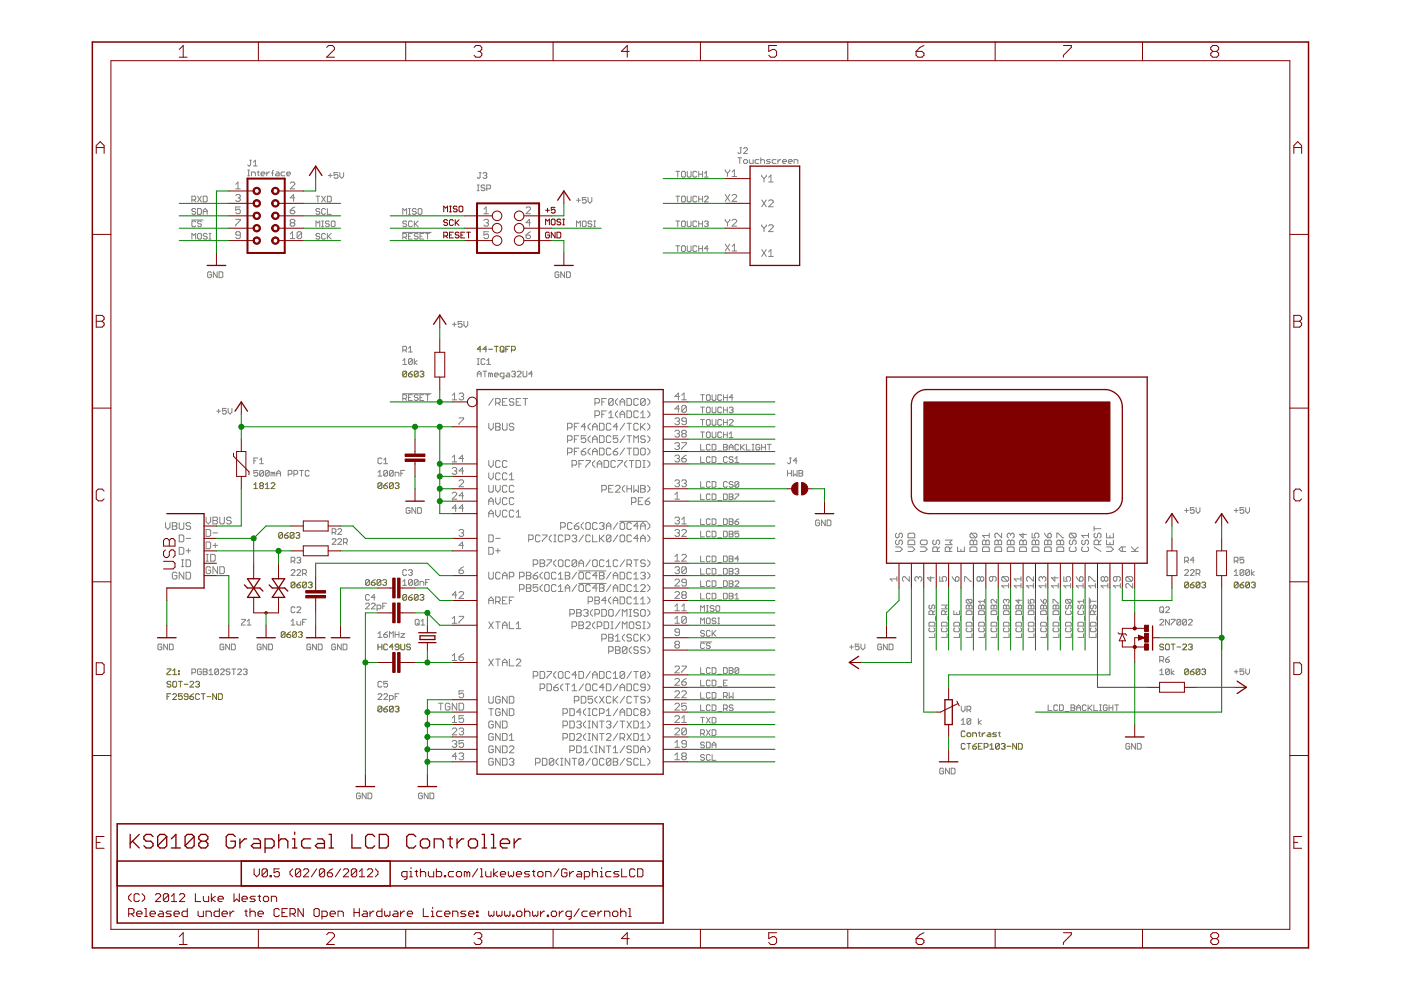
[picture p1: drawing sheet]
<svg xmlns="http://www.w3.org/2000/svg" width="297mm" height="210mm" viewBox="0 0 297 210" stroke-linecap="round" stroke-linejoin="round" font-family="sans-serif">
<g fill="none" stroke="#808000" stroke-width=".21">
<path d="M86.2 78.9v.8l-.2 .2h-.4l-.2-.2M86.2 78.9l-.2-.2h-.4l-.2 .2v.8M86.2 78.9l-.8 .8M86.6 79.3h.6l.2 .4-.2 .2h-.4l-.2-.2zM87.4 78.7l-.8 .6M88.6 78.9l-.2-.2h-.4l-.2 .2v.8M88.6 78.9v.8l-.2 .2h-.4l-.2-.2M88.6 78.9l-.8 .8M89 78.9l.2-.2h.4l.3 .2-.3 .4M89.5 79.3h.1M89.6 79.3l.3 .2-.3 .4h-.4l-.2-.2M102 74h-.8l.6-.6v1.2"/>
<path d="M103.2 74h-.8l.6-.6v1.2M103.6 74h.8M104.8 73.4h.8M105.2 73.4v1.2M106.2 73.4h.4l.2 .2v.8l-.2 .2h-.4l-.2-.2v-.8zM106.4 74.2l.4 .4M107.3 74h.4M108.1 73.4h-.8v1.2M108.5 74.2h.6l.2-.2v-.4l-.2-.2h-.6v1.2M53.8 103.6h.9M53.8 102.8l.4-.4v1.2M55.2 103l-.1-.2 .1-.4h.4l.3 .2-.3 .4"/>
<path d="M55.2 103l-.1 .2 .1 .4h.4l.3-.2-.3-.4M55.2 103h.4M56.3 103.6h.8M56.3 102.8l.4-.4v1.2M57.5 102.6l.2-.2h.4l.2 .2v.2l-.8 .8h.8M59.9 113.1l-.2-.2h-.4l-.2 .2v.8M59.9 113.1v.8l-.2 .2h-.4l-.2-.2M59.9 113.1l-.8 .8M60.3 113.5h.6l.2 .4-.2 .2h-.4l-.2-.2zM61.1 112.9l-.8 .6M62.3 113.1l-.2-.2h-.4l-.2 .2v.8M62.3 113.1v.8l-.2 .2h-.4l-.2-.2"/>
<path d="M62.3 113.1l-.8 .8M62.7 113.1l.2-.2h.4l.2 .2-.2 .4M63.1 113.5h.2M63.3 113.5l.2 .2-.2 .4h-.4l-.2-.2M81 102.6l-.2-.2h-.5l-.2 .2v.8M81 102.6v.8l-.2 .2h-.5l-.2-.2M81 102.6l-.9 .8M81.4 103h.6l.2 .4-.2 .2h-.4l-.2-.2zM82.2 102.4l-.8 .6M83.4 102.6l-.2-.2h-.4l-.2 .2v.8M83.4 102.6v.8l-.2 .2h-.4l-.2-.2M83.4 102.6l-.8 .8"/>
<path d="M83.8 102.6l.2-.2h.4l.2 .2-.2 .4M84.2 103h.2M84.4 103l.2 .2-.2 .4h-.4l-.2-.2M60.4 134.1l-.2-.2h-.4l-.2 .2v.9M60.4 134.1v.9l-.2 .1h-.4l-.2-.1M60.4 134.1l-.8 .9M60.8 134.5h.6l.2 .5-.2 .1h-.4l-.2-.1zM61.6 133.9l-.8 .6M62.5 123.6l-.2-.2h-.4l-.2 .2v.8M62.5 123.6l-.8 .8M62.5 123.6v.8l-.2 .2h-.4l-.2-.2M62.8 134.1l-.1-.2h-.4l-.3 .2v.9"/>
<path d="M62.8 134.1v.9l-.1 .1h-.4l-.3-.1M62.8 134.1l-.8 .9M62.9 124h.6l.3 .4-.3 .2h-.4l-.2-.2zM63.3 134.1l.2-.2h.4l.2 .2-.2 .4M63.7 134.5h.2M63.8 123.4l-.9 .6M63.9 134.5l.2 .2-.2 .4h-.4l-.2-.1M65 123.6l-.3-.2h-.4l-.1 .2v.8M65 123.6v.8l-.3 .2h-.4l-.1-.2M65 123.6l-.8 .8M65.4 123.6l.2-.2h.4l.2 .2-.2 .4M65.8 124h.2"/>
<path d="M66 124l.2 .2-.2 .4h-.4l-.2-.2M78.3 123.1l-.2-.2h-.4l-.2 .2v.8M78.3 123.1v.8l-.2 .2h-.4l-.2-.2M78.3 123.1l-.8 .8M78.7 123.5h.6l.2 .4-.2 .2h-.4l-.2-.2zM79.5 122.9l-.8 .6M80.1 136.6v1.2M80.1 137.2h.9M80.8 123.1l-.3-.2h-.4l-.2 .2v.8M80.8 123.1v.8l-.3 .2h-.4l-.2-.2M80.8 123.1l-.9 .8M81 136.6v1.2"/>
<path d="M81.2 123.1l.1-.2h.4l.3 .2-.3 .4M81.6 123.5h.1M81.7 123.5l.3 .2-.3 .4h-.4l-.1-.2M82.2 136.8l-.2-.2h-.4l-.2 .2v.8l.2 .2h.4l.2-.2M83.4 137.2h-.8l.6-.6v1.2M84.6 137.2h-.6l-.2-.2 .2-.4h.4l.2 .2v.8l-.2 .2h-.4l-.2-.2M85 136.6v1l.2 .2h.4l.2-.2v-1M86.2 126.3v.8l-.2 .2h-.4l-.2-.2M86.2 126.3l-.2-.3h-.4l-.2 .3v.8M86.2 126.3l-.8 .8M86.6 126.7h.6l.2 .4-.2 .2h-.4l-.2-.2zM87 136.8l-.2-.2h-.4l-.2 .4 .2 .2h.4l.2 .4-.2 .2h-.4l-.2-.2"/>
<path d="M87.4 126l-.8 .7M88.6 126.3l-.2-.3h-.4l-.2 .3v.8M88.6 126.3v.8l-.2 .2h-.4l-.2-.2M88.6 126.3l-.8 .8M89 126.3l.2-.3h.4l.3 .3-.3 .4M89.5 126.7h.1M89.6 126.7l.3 .2-.3 .4h-.4l-.2-.2M246.7 136.8l-.2-.2h-.4l-.2 .4 .2 .2h.4l.2 .4-.2 .2h-.4l-.2-.2M247.3 136.6h.4l.2 .2v.8l-.2 .2h-.4l-.2-.2v-.8zM248.3 136.6h.8M248.7 136.6v1.2M249.5 137.2h.8"/>
<path d="M250.7 136.8l.3-.2h.4l.2 .2v.2l-.9 .8h.9M252 136.8l.2-.2h.4l.2 .2-.2 .4M252 123.6l-.2-.2h-.4l-.2 .2v.8M252 123.6v.8l-.2 .2h-.4l-.2-.2M252 123.6l-.8 .8M252.4 137.2h.2M252.4 124h.6l.2 .4-.2 .2h-.4l-.2-.2zM252.6 137.2l.2 .2-.2 .4h-.4l-.2-.2M253.2 123.4l-.8 .6M254.4 123.6l-.2-.2h-.4l-.2 .2v.8M254.4 123.6v.8l-.2 .2h-.4l-.2-.2M254.4 123.6l-.8 .8"/>
<path d="M254.8 123.6l.2-.2h.4l.2 .2-.2 .4M255.2 124h.2M255.4 124l.2 .2-.2 .4h-.4l-.2-.2M262.5 123.6l-.2-.2h-.4l-.2 .2v.8M262.5 123.6v.8l-.2 .2h-.4l-.2-.2M262.5 123.6l-.8 .8M262.9 124h.6l.2 .4-.2 .2h-.4l-.2-.2zM263.7 123.4l-.8 .6M264.9 123.6l-.2-.2h-.4l-.2 .2v.8M264.9 123.6v.8l-.2 .2h-.4l-.2-.2M264.9 123.6l-.8 .8M265.3 123.6l.2-.2h.4l.2 .2-.2 .4"/>
<path d="M265.7 124h.2M265.9 124l.2 .2-.2 .4h-.4l-.2-.2M35.4 141.8h.8v.2l-.8 .8v.2h.8M35.4 147.7h.4M36.2 144.7l-.2-.2h-.4l-.2 .2 .2 .4h.4l.2 .2-.2 .4h-.4l-.2-.2M36.2 147.1h-.8v1.2M36.6 143h.8M36.6 142.2l.4-.4v1.2M36.6 147.3l.2-.2h.4l.2 .2v.2l-.8 .8h.8M36.8 144.5h.4l.2 .2v.8l-.2 .2h-.4l-.2-.2v-.8zM37.8 142.8h.2v.2h-.2zM37.8 142.2h.2v.2h-.2z"/>
<path d="M37.8 144.5h.9M38.2 144.5v1.2M38.7 147.1h-.9v.6l.4-.2 .5 .2v.4l-.3 .2h-.4l-.2-.2M39.1 145.1h.8M39.9 147.7h-.6l-.2-.2 .2-.4h.4l.2 .2v.8l-.2 .2h-.4l-.2-.2M40.3 144.7l.2-.2h.4l.2 .2v.2l-.8 .8h.8M40.3 147.7h.6l.2 .4-.2 .2h-.4l-.2-.2zM41.1 147.1l-.8 .6M41.5 144.7l.2-.2h.4l.2 .2-.2 .4M41.9 145.1h.2M42.1 145.1l.2 .2-.2 .4h-.4l-.2-.2M42.3 147.3l-.2-.2h-.4l-.2 .2v.8l.2 .2h.4l.2-.2"/>
<path d="M42.7 147.1h.8M43.1 147.1v1.2M43.9 147.7h.8M45.9 147.1v1.2l-.8-1.2v1.2M46.3 147.1h.6l.2 .2v.8l-.2 .2h-.6zM81 149.9l-.2-.2h-.5l-.2 .2v.8M81 149.9v.8l-.2 .2h-.5l-.2-.2M81 149.9l-.9 .8M81.4 150.3h.6l.2 .4-.2 .2h-.4l-.2-.2zM82.2 149.7l-.8 .6M83.4 149.9l-.2-.2h-.4l-.2 .2v.8M83.4 149.9v.8l-.2 .2h-.4l-.2-.2"/>
<path d="M83.4 149.9l-.8 .8M83.8 149.9l.2-.2h.4l.2 .2-.2 .4M84.2 150.3h.2M84.4 150.3l.2 .2-.2 .4h-.4l-.2-.2M204.6 157.8l-.2-.2h-.4l-.2 .2v.8l.2 .2h.4l.2-.2M204.6 155.2l-.2-.2h-.4l-.2 .2v.8l.2 .2h.4l.2-.2M205 157.6h.8M205.2 155.4h.4l.2 .2v.4l-.2 .2h-.4l-.2-.2v-.4zM205.4 157.6v1.2M206.2 158.2h.6l.2 .4-.2 .2h-.4l-.2-.2zM206.2 156.2v-.8h.6l.2 .2v.6M207 157.6l-.8 .6"/>
<path d="M207.4 158.2h.4M207.4 155.4h.4M207.6 155.2v.8l.2 .2M208.2 157.6h-.8v1.2h.8M208.2 155.4v.8M208.7 158.4h.6l.2-.2v-.4l-.2-.2h-.6v1.2M208.9 155.4l-.7 .4M209.5 155.4h.4l.2 .2v.6h-.6l-.2-.2 .2-.2h.6M209.9 158.8h.8M209.9 158l.4-.4v1.2M211.3 155.4h-.6l-.2 .2 .8 .4-.2 .2h-.6M211.7 155.4h.4"/>
<path d="M211.9 157.8l-.2-.2h-.4l-.2 .2v.8M211.9 157.8v.8l-.2 .2h-.4l-.2-.2M211.9 155.2v.8l.2 .2M211.9 157.8l-.8 .8M212.3 157.8l.2-.2h.4l.2 .2-.2 .4M212.7 158.2h.2M212.9 158.2l.2 .2-.2 .4h-.4l-.2-.2M213.5 158.2h.8M215.5 157.6v1.2l-.8-1.2v1.2M215.9 157.6h.6l.2 .2v.8l-.2 .2h-.6zM252 142l-.2-.2h-.4l-.2 .2v.8M252 142v.8l-.2 .2h-.4l-.2-.2"/>
<path d="M252 142l-.8 .8M252.4 142.4h.6l.2 .4-.2 .2h-.4l-.2-.2zM253.2 141.8l-.8 .6M254.4 142l-.2-.2h-.4l-.2 .2v.8M254.4 142v.8l-.2 .2h-.4l-.2-.2M254.4 142l-.8 .8M254.8 142l.2-.2h.4l.2 .2-.2 .4M255.2 142.4h.2M255.4 142.4l.2 .2-.2 .4h-.4l-.2-.2"/>
</g>
<g fill="none" stroke="#808080" stroke-width=".21">
<path d="M50 39.1l.5-.5v1.4M52.5 37.3h.4M52.5 36.1h.4M52.7 36.1v1.2M52.9 34h.4M53.1 34v1l-.2 .2-.4-.2M53.3 37.3v-.8h.6l.2 .2v.6M53.7 34.4l.4-.4v1.2M53.7 35.2h.8M54.5 36.5h.4M54.7 36.3v.8l.2 .2M55.4 36.9h.8l-.3-.4h-.4l-.1 .2v.4l.1 .2h.4"/>
<path d="M56.6 36.5v.8M57.2 36.5h-.2l-.4 .4M57.6 36.7h.4M58 36.1l-.2 .2v1M58.6 36.5h.4l.2 .2v.6h-.6l-.2-.2 .2-.2h.6M60.4 36.5h-.6l-.2 .2v.4l.2 .2h.6M60.8 36.9h.8l-.2-.4h-.4l-.2 .2v.4l.2 .2h.4M61.5 38.8l.3-.2h.5l.2 .2v.3l-1 .9h1M69.6 37.2h.8M70 36.8v.8M71.6 36.6h-.8v.6l.4-.2 .4 .2v.4l-.2 .2h-.4l-.2-.2M72.1 36.6v.8l.4 .4 .4-.4v-.8"/>
<path d="M101.2 39.2h.4M101.4 39.2v1.2M101.6 36.6h.4M101.8 36.6v1l-.2 .2-.4-.2M102.4 36.8l.2-.2h.4l.2 .2-.2 .4M102.8 39.4l-.2-.2h-.4l-.2 .4 .2 .2h.4l.2 .4-.2 .2h-.4l-.2-.2M102.8 37.2h.2M103 37.2l.2 .2-.2 .4h-.4l-.2-.2M143.3 36.3h.8M143.7 36.3v1.2M144.7 36.3h.4l.2 .2v.8l-.2 .2h-.4l-.2-.2v-.8zM145.7 36.3v1l.2 .2h.4l.2-.2v-1"/>
<path d="M147.7 36.5l-.2-.2h-.4l-.2 .2v.8l.2 .2h.4l.2-.2M148.1 36.3v1.2M148.1 36.9h.8M148.9 36.3v1.2M149.4 37.5h.8M149.4 36.7l.4-.4v1.2M153.8 36v.2l.4 .5M154.2 36.7v.7M154.7 36v.2l-.5 .5M155.2 36.4l.5-.4v1.4M155.2 37.4h1M156.4 33.4h.8"/>
<path d="M156.8 33.4v1.2M156.8 31.3h.4M157.1 31.3v1l-.3 .3-.4-.3M157.6 34l.3-.2h.4l.2 .2v.4l-.2 .2h-.4l-.3-.2zM157.6 31.5l.3-.2h.4l.2 .2v.2l-.9 .9h.9M158.9 33.8v.6l.2 .2h.6v-.8M160.9 33.8h-.6l-.2 .2v.4l.2 .2h.6M161.3 34l.2-.2h.4l.2 .2v.6M161.3 33.4v1.2M161.5 37.1v.3l.5 .5M162 37.9v.7M162.5 37.1v.3l-.5 .5"/>
<path d="M163 38.6h.9M163 37.6l.4-.5v1.5M163.3 33.8h-.6l-.2 .2 .8 .4-.2 .2h-.6M164.5 33.8h-.6l-.2 .2v.4l.2 .2h.6M164.9 33.8v.8M165.5 33.8h-.2l-.4 .4M165.9 34.2h.9l-.3-.4h-.4l-.2 .2v.4l.2 .2h.4M167.2 34.2h.8l-.3-.4h-.4l-.1 .2v.4l.1 .2h.4M168.4 34.6v-.8h.6l.2 .2v.6M40.6 46.7h2.5M40.7 42.4h.6l.2-.2v-.4l-.2-.2h-.6v1.2M40.7 50.7v-1.2l.4 .4 .4-.4v1.2"/>
<path d="M41.1 42.4l.4 .4M41.5 44.4l-.2-.2h-.4l-.2 .2 .2 .4h.4l.2 .2-.2 .4h-.4l-.2-.2M41.5 47.1l-.2-.2h-.4l-.2 .2v.8l.2 .2h.4l.2-.2M41.9 44.2h.6l.2 .2v.8l-.2 .2h-.6zM41.9 41.6l.8 1.2M42.1 49.5h.4l.2 .2v.8l-.2 .2h-.4l-.2-.2v-.8zM42.7 47.1l-.2-.2h-.4l-.2 .2 .2 .4h.4l.2 .2-.2 .4h-.4l-.2-.2M42.7 41.6l-.8 1.2M43.1 41.6h.6l.2 .2v.8l-.2 .2h-.6zM43.1 45.4v-.8l.4-.4 .4 .4v.8M43.1 44.8h.8M43.9 49.7l-.2-.2h-.4l-.2 .4 .2 .2h.4l.2 .4-.2 .2h-.4l-.2-.2"/>
<path d="M44.3 49.5h.4M44.3 50.7h.4M44.5 49.5v1.2M44.8 57.8l-.2-.2h-.4l-.2 .2v.9l.2 .2h.4l.2-.2v-.4h-.4M46 57.6v1.3l-.8-1.3v1.3M46.4 57.6h.7l.1 .2v.9l-.1 .2h-.7zM50 40h.9M50 41.5l.2-.3h.5l.2 .3v.2l-.2 .3M50 46.5h.9v.2l-.9 1v.2M50.5 42h.2M50.7 42l.2 .2v.2l-.2 .3h-.5l-.2-.3M50.9 43.9h-.9v.7l.5-.3h.2l.2 .3v.5l-.2 .2h-.5l-.2-.2"/>
<path d="M50.9 49.8h-.7l-.2-.2 .2-.5h.5l.2 .3v.9l-.2 .3h-.5l-.2-.3M61.5 44.6h.8l.2 .2v.3l-.2 .2h-.5l-.3-.2zM61.5 50.6h1M61.5 49.6l.5-.5v1.5M61.8 47.2l-.3-.2v-.3l.3-.2h.5l.2 .2v.3l-.2 .2M61.8 47.2l-.3 .3v.2l.3 .2h.5l.2-.2v-.2l-.2-.3M61.8 47.2h.5M62.5 42h-1l.8-.8v1.5M62.5 43.9l-1 .7M63.9 49.4v.9l-.2 .3h-.5l-.2-.3M63.9 49.4l-.2-.3h-.5l-.2 .3v.9M63.9 49.4l-.9 .9"/>
<path d="M67 48.1v-1.2l.4 .4 .4-.4v1.2M67 41.6h.8M67.4 41.6v1.2M67.8 49.7l-.2-.2h-.4l-.2 .4 .2 .2h.4l.2 .4-.2 .2h-.4l-.2-.2M67.8 44.4l-.2-.2h-.4l-.2 .2 .2 .4h.4l.2 .2-.2 .4h-.4l-.2-.2M68.2 46.9h.4M68.2 48.1h.4M68.2 41.6l.8 1.2M68.4 46.9v1.2M69 49.7l-.2-.2h-.4l-.2 .2v.8l.2 .2h.4l.2-.2M69 44.4l-.2-.2h-.4l-.2 .2v.8l.2 .2h.4l.2-.2M69 41.6l-.8 1.2"/>
<path d="M69.4 41.6h.6l.2 .2v.8l-.2 .2h-.6zM69.4 44.2v1.2h.8M69.4 49.5v1.2M69.6 50.1l.6 .6M69.8 47.1l-.2-.2h-.4l-.2 .2 .2 .4h.4l.2 .2-.2 .4h-.4l-.2-.2M70.2 49.5l-.8 .8M70.4 46.9h.4l.2 .2v.8l-.2 .2h-.4l-.2-.2v-.8zM85.4 49.3h6M85.4 45.4v-1.2l.4 .4 .4-.4v1.2M85.4 50.3h.6l.2-.2v-.4l-.2-.2h-.6v1.2M85.8 50.3l.4 .4M86.2 47.1l-.2-.2h-.4l-.2 .2 .2 .4h.4l.2 .2-.2 .4h-.4l-.2-.2"/>
<path d="M86.6 50.1h.4M86.6 45.4h.4M86.6 44.2h.4M86.8 44.2v1.2M87.4 47.1l-.2-.2h-.4l-.2 .2v.8l.2 .2h.4l.2-.2M87.4 49.5h-.8v1.2h.8M87.8 46.9v1.2M88 47.5l.6 .6M88.2 44.4l-.2-.2h-.4l-.2 .2 .2 .4h.4l.2 .2-.2 .4h-.4l-.2-.2M88.6 49.7l-.2-.2h-.4l-.2 .4 .2 .2h.4l.2 .4-.2 .2h-.4l-.2-.2M88.6 46.9l-.8 .8M88.8 44.2h.4l.3 .2v.8l-.3 .2h-.4l-.2-.2v-.8z"/>
<path d="M89 50.1h.5M89.9 49.5h-.9v1.2h.9M90.3 49.5h.8M90.7 49.5v1.2M101.2 40.4h.4M102.6 45.3h1M102.6 46.7l.2-.2h.5l.3 .2v.3l-.3 .2M102.6 44.3l.5-.4v1.4M103.1 47.2h.2M103.2 40h.6l.2-.2v-.4l-.2-.2h-.6v1.2M103.3 47.2l.3 .3v.2l-.3 .2h-.5l-.2-.2M103.6 49.1h-1v.7l.5-.2 .5 .2v.5l-.3 .3h-.5l-.2-.3"/>
<path d="M111.5 44.1l.3-.2h.4l.3 .2v.2l-1 1h1M111.5 49.8h.7l.3 .5-.3 .3h-.4l-.3-.3zM112.5 47.2h-1l.7-.7v1.4M112.5 49.1l-1 .7M118.5 57.8l-.2-.2h-.4l-.2 .2v.9l.2 .2h.4l.2-.2v-.4h-.4M119.7 57.6v1.3l-.8-1.3v1.3M120.1 57.6h.6l.2 .2v.9l-.2 .2h-.6zM122.2 42.5h.8M122.2 48.1v-1.2l.4 .4 .4-.4v1.2M122.6 42.1v.8M123.7 46.9h.4l.2 .2v.8l-.2 .2h-.4l-.2-.2v-.8zM124.3 41.9h-.8v.6l.4-.2 .4 .2v.4l-.2 .2h-.4l-.2-.2"/>
<path d="M124.7 41.9v.8l.4 .4 .4-.4v-.8M125.5 47.1l-.2-.2h-.4l-.2 .2 .2 .4h.4l.2 .2-.2 .4h-.4l-.2-.2M125.9 46.9h.4M125.9 48.1h.4M126.1 46.9v1.2M143.3 46.9h.8M143.3 41.6h.8M143.3 52.1h.8M143.7 41.6v1.2M143.7 46.9v1.2M143.7 52.1v1.2M144.7 46.9h.4l.2 .2v.8l-.2 .2h-.4l-.2-.2v-.8z"/>
<path d="M144.7 41.6h.4l.2 .2v.8l-.2 .2h-.4l-.2-.2v-.8zM144.7 52.1h.4l.2 .2v.8l-.2 .2h-.4l-.2-.2v-.8zM145.7 41.6v1l.2 .2h.4l.2-.2v-1M145.7 46.9v1l.2 .2h.4l.2-.2v-1M145.7 52.1v1l.2 .2h.4l.2-.2v-1M147.7 47.1l-.2-.2h-.4l-.2 .2v.8l.2 .2h.4l.2-.2M147.7 41.8l-.2-.2h-.4l-.2 .2v.8l.2 .2h.4l.2-.2M147.7 52.3l-.2-.2h-.4l-.2 .2v.8l.2 .2h.4l.2-.2M148.1 47.5h.8M148.1 41.6v1.2M148.1 46.9v1.2M148.1 52.1v1.2"/>
<path d="M148.1 42.2h.8M148.1 52.7h.8M148.9 41.6v1.2M148.9 46.9v1.2M148.9 52.1v1.2M149.4 47.1l.1-.2h.4l.3 .2-.3 .4M149.4 41.8l.1-.2h.4l.3 .2v.2l-.8 .8h.8M149.8 47.5h.1M149.9 47.5l.3 .2-.3 .4h-.4l-.1-.2M150.2 52.7h-.8l.5-.6v1.2M153.8 46.5v.2l.4 .5M153.8 51.8l.9 1.4"/>
<path d="M153.8 41.2l.9 1.5M154.2 47.2v.7M154.7 51.8l-.9 1.4M154.7 46.5v.2l-.5 .5M154.7 41.2l-.9 1.5M155.2 41.5l.3-.3h.4l.3 .3v.2l-1 1h1M155.2 46.7l.3-.2h.4l.3 .2v.3l-1 .9h1M155.2 52.2l.5-.4v1.4M155.2 53.2h1M161.5 52.9l1 1.5M161.5 47.7v.2l.5 .5M161.5 42.4l1 1.4"/>
<path d="M162 48.4v.7M162.5 52.9l-1 1.5M162.5 47.7v.2l-.5 .5M162.5 42.4l-1 1.4M163 53.4l.4-.5v1.5M163 54.4h.9M163 47.9l.2-.2h.5l.2 .2v.2l-.9 1h.9M163 42.6l.2-.2h.5l.2 .2v.3l-.9 .9h.9M85.4 76.5l.4-.4v1.2M85.4 77.3h.8M85.4 74.2h.6l.2-.2v-.4l-.2-.2h-.6v1.2M85.8 74.2l.4 .4"/>
<path d="M86.6 73.8l.4-.4v1.2M86.6 74.6h.8M87.4 76.3l-.2-.2h-.4l-.2 .2v.8M87.4 76.3v.8l-.2 .2h-.4l-.2-.2M87.4 76.3l-.8 .8M87.8 76.1v1.2M88.4 76.5l-.6 .4 .6 .4M95.9 68.8h.8M96.3 68.4v.8M98 68.2h-.9v.6l.6-.2 .3 .2v.4l-.3 .2h-.4l-.2-.2M98.4 68.2v.8l.4 .4 .4-.4v-.8M101.2 79.9v-.8l.4-.4 .4 .4v.8"/>
<path d="M101.2 79.3h.8M101.2 77.3h.4M101.2 76.1h.4M101.4 76.1v1.2M102.4 78.7h.8M102.8 76.3l-.2-.2h-.4l-.2 .2v.8l.2 .2h.4l.2-.2M102.8 78.7v1.2M103.2 76.5l.4-.4v1.2M103.2 77.3h.8M104 79.3l-.4-.2v.8M104 79.3v.6M104 79.3l.2-.2 .2 .2v.6"/>
<path d="M104.8 79.5h.8l-.2-.4h-.4l-.2 .2v.4l.2 .2h.4M106.8 79.9h-.6l-.2-.2v-.4l.2-.2h.6v1l-.4 .2M107.5 79.1h.4l.2 .2v.6h-.6l-.2-.2 .2-.2h.6M108.5 78.9l.2-.2h.4l.2 .2-.2 .4M108.9 79.3h.2M109.1 79.3l.2 .2-.2 .4h-.4l-.2-.2M109.7 78.9l.2-.2h.4l.2 .2v.2l-.8 .8h.8M110.9 78.7v1l.2 .2h.4l.2-.2v-1M112.9 79.3h-.8l.6-.6v1.2M46 87.2h.8M46.4 86.8v.8M48 86.6h-.8v.6l.4-.2 .4 .2v.4l-.2 .2h-.5l-.1-.2"/>
<path d="M48.4 86.6v.8l.4 .4 .4-.4v-.8M53.8 97.7h.4M54.7 99.7h-.9v.7l.4-.3 .5 .3v.4l-.3 .1h-.4l-.2-.1M54.7 97.1h-.9v1.2M55.1 98.3h.8M55.1 97.5l.4-.4v1.2M55.9 99.9l-.3-.2h-.4l-.1 .2v.9M55.9 99.9v.9l-.3 .1h-.4l-.1-.1M55.9 99.9l-.8 .9M57.1 99.9l-.2-.2h-.4l-.2 .2v.9M57.1 99.9v.9l-.2 .1h-.4l-.2-.1M57.1 99.9l-.8 .9"/>
<path d="M63.5 99.7h.8M63.9 99.7v1.2M65.6 99.9l-.3-.2h-.4l-.2 .2v.9l.2 .1h.4l.3-.1M81 97.3l-.2-.2h-.5l-.2 .2v.8l.2 .2h.5l.2-.2M81.4 98.3h.8M81.4 97.5l.4-.4v1.2M82.2 99.9l-.2-.2h-.4l-.2 .2v.9M82.2 99.9v.9l-.2 .1h-.4l-.2-.1M82.2 99.9l-.8 .9M83.4 99.9v.9l-.2 .1h-.4l-.2-.1M83.4 99.9l-.2-.2h-.4l-.2 .2v.9M83.4 99.9l-.8 .9"/>
<path d="M85.4 83.5h6M85.4 84.5h.6l.2-.2v-.4l-.2-.2h-.6v1.2M85.8 99.7h-.8v1.2M85.8 84.5l.4 .4M86.6 84.3h.4M87.4 83.7h-.8v1.2h.8M88.6 83.9l-.2-.2h-.4l-.2 .2 .2 .4h.4l.2 .2v.2l-.2 .2h-.4l-.2-.2M89 84.3h.5M89.9 83.7h-.9v1.2h.9M90.3 83.7h.8M90.7 83.7v1.2M95.9 83.8l.5-.5v1.5"/>
<path d="M95.9 97l.5-.5v1.4M95.9 99.4l.2-.3h.5l.2 .3v.2l-.2 .2M95.9 97.9h.9M95.9 84.8h.9M96.4 99.8h.2M96.6 99.8l.2 .3v.2l-.2 .3h-.5l-.2-.3M97.3 88.6h1v.2l-1 1v.2M97.3 83.6l.3-.3h.5l.2 .3v.2l-.2 .3M97.8 84.1h.3M98.1 84.1l.2 .2-.2 .5h-.5l-.3-.3M98.3 97.2h-1l.8-.7v1.4M98.3 99.8h-1l.8-.7v1.5"/>
<path d="M103.6 89.7v1l.5 .5 .5-.5v-1M103.6 97.6v1l.5 .5 .5-.5v-1M104.6 84.5l-1 1.4M105.1 85.4h.7l.2-.2v-.5l-.2-.2h-.7v1.4M105.1 89.7h.7l.2 .3-.2 .5 .2 .5-.2 .2h-.7zM105.1 90.5h.7M105.6 85.4l.4 .5M106 97.9l-.2-.3h-.5l-.2 .3v.9l.2 .3h.5l.2-.3M106.5 89.7v1.3l.3 .2h.5l.2-.2v-1.3M106.5 85.2h.5M107.5 97.9l-.2-.3h-.5l-.3 .3v.9l.3 .3h.5l.2-.3M107.5 84.5h-1v1.4h1"/>
<path d="M108.9 84.7l-.2-.2h-.5l-.2 .2v.3l.2 .2h.5l.2 .2v.3l-.2 .2h-.5l-.2-.2M108.9 90l-.2-.3h-.5l-.2 .5 .2 .3h.5l.2 .5-.2 .2h-.5l-.2-.2M109.5 85.2h.4M110.4 84.5h-.9v1.4h.9M110.9 84.5h1M111.4 84.5v1.4M120.3 90.7h.8l.2-.2v-.5l-.2-.3h-.8v1.5M120.3 93.3h.8l.2-.2v-.5l-.2-.2h-.8v1.4M120.3 96h.8l.2-.3v-.5l-.2-.2h-.8v1.5M121.3 98.6h.7l.3-.2v-.5l-.3-.3h-.7v1.5M121.8 90.5h.5M121.8 93.1h.5"/>
<path d="M121.8 95.7h.5M122.7 89.7h-.9v1.5M122.7 92.4h-.9v1.4M122.7 95h-.9v1.5M122.7 98.4h.5M123.2 95.7h.8l.2 .3v.2l-.2 .3h-.5l-.3-.3zM123.7 97.6h-1v1.5M124.2 97.6h1v.3l-1 .9v.3M124.2 92.4h-1v.7l.5-.2h.3l.2 .2v.5l-.2 .2h-.5l-.3-.2M124.2 90.5h-1l.8-.8v1.5M124.2 95l-1 .7M125.2 89.7l-.5 .5v.5l.5 .5"/>
<path d="M125.2 92.4l-.5 .5v.4l.5 .5M125.2 95l-.5 .5v.5l.5 .5M125.6 91.2v-1l.5-.5 .5 .5v1M125.6 93.8v-.9l.5-.5 .5 .5v.9M125.6 96.5v-1l.5-.5 .5 .5v1M125.6 90.5h1M125.6 93.1h1M125.6 95.7h1M126.1 85.4h.8l.2-.2v-.5l-.2-.2h-.8v1.4M126.1 88.1h.8l.2-.3v-.4l-.2-.3h-.8v1.5M126.1 97.6l-.5 .5v.5l.5 .5M126.6 99.1v-1l.5-.5 .5 .5v1"/>
<path d="M126.6 98.4h1M127.1 89.7h.7l.3 .3v1l-.3 .2h-.7zM127.1 92.4h.7l.3 .2v1l-.3 .2h-.7zM127.1 95h.7l.3 .2v1l-.3 .3h-.7zM127.6 85.2h.5M127.6 87.8h.5M128.1 97.6h.7l.3 .3v.9l-.3 .3h-.7zM128.6 84.5h-1v1.4M128.6 87.1h-1v1.5M129.1 87.6l.4-.5v1.5M129.1 88.6h.9M129.5 90l-.2-.3h-.5l-.2 .3v1l.2 .2h.5l.2-.2"/>
<path d="M129.5 92.6l-.2-.2h-.5l-.2 .2v1l.2 .2h.5l.2-.2M129.5 95.2l-.2-.2h-.5l-.2 .2v1l.2 .3h.5l.2-.3M130 84.7l-.2-.2h-.5l-.2 .2v1M130 84.7v1l-.2 .2h-.5l-.2-.2M130 84.7l-.9 1M130 95.7h.7l.3 .5-.3 .3h-.4l-.3-.3zM130.5 97.9l-.2-.3h-.5l-.3 .3v.9l.3 .3h.5l.2-.3M131 84.5l-.5 .5v.4l.5 .5M131 97.6h1v.3l-1 .9v.3M131 92.4h-1v.7l.5-.2h.2l.3 .2v.5l-.3 .2h-.4l-.3-.2M131 87.1l-.5 .5v.5l.5 .5M131 90.5h-1l.7-.8v1.5"/>
<path d="M131 95l-.5 .2-.5 .5M131.5 85.9v-.9l.5-.5 .4 .5v.9M131.5 88.6v-1l.5-.5 .4 .5v1M131.5 85.2h.9M131.5 87.8h.9M132.4 89.7l-.9 1.5M132.4 92.4l-.9 1.4M132.4 95l-.9 1.5M132.9 84.5h.7l.3 .2v1l-.3 .2h-.7zM132.9 87.1h.7l.3 .3v.9l-.3 .3h-.7zM132.9 97.6l-.5 .5v.5l.5 .5M132.9 89.7h1"/>
<path d="M132.9 92.4h1M132.9 95h1M133.4 97.6h1M133.4 89.7v1.5M133.4 92.4v1.4M133.4 95v1.5M133.9 97.6v1.5M134.4 93.8v-1.4l.5 .5 .4-.5v1.4M134.4 95h.7l.2 .2v1l-.2 .3h-.7zM134.9 97.6h.7l.2 .3v.9l-.2 .3h-.7zM135.3 84.7l-.2-.2h-.5l-.2 .2v1l.2 .2h.5l.2-.2M135.3 87.4l-.2-.3h-.5l-.2 .3v.9l.2 .3h.5l.2-.3"/>
<path d="M135.3 90l-.2-.3h-.5l-.2 .3v1l.2 .2h.5l.2-.2M135.8 89.7v1.5M135.8 95.2l.3-.2h.4l.3 .2v1l-.3 .3h-.4l-.3-.3zM135.8 87.6l.5-.5v1.5M135.8 88.6h1M136.1 90.5l.7 .7M136.3 97.6h.5M136.3 99.1h.5M136.5 97.6v1.5M136.8 84.7l-.3-.2h-.4l-.3 .2v1M136.8 92.6l-.3-.2h-.4l-.3 .2v.3l.3 .2h.4l.3 .2v.3l-.3 .2h-.4l-.3-.2M136.8 84.7v1l-.3 .2h-.4l-.3-.2"/>
<path d="M136.8 84.7l-1 1M136.8 89.7l-1 1M137.3 84.5l.5 .5v.4l-.5 .5M137.3 87.1l.5 .5v.5l-.5 .5M137.3 89.7l.5 .5v.5l-.5 .5M137.3 92.4l.5 .5v.4l-.5 .5M137.3 95l.5 .5v.5l-.5 .5M137.3 97.6l.5 .5v.5l-.5 .5M143.1 88.8l.2-.2h.5l.3 .2-.3 .5M143.1 91.5l.2-.3h.5l.3 .3v.2l-.3 .2M143.1 94.1l.2-.2h.5l.3 .2-.3 .5M143.1 96.7l.2-.2h.5l.3 .2-.3 .5"/>
<path d="M143.6 97.2h.2M143.6 89.3h.2M143.6 91.9h.2M143.6 94.6h.2M143.8 97.2l.3 .3v.2l-.3 .2h-.5l-.2-.2M143.8 89.3l.3 .3v.2l-.3 .2h-.5l-.2-.2M143.8 91.9l.3 .3-.3 .5h-.5l-.2-.3M143.8 94.6l.3 .2-.3 .5h-.5l-.2-.2M144.1 84.1h-1l.7-.8v1.5M144.1 86.7h-1l.7-.7v1.4M144.5 83.8l.5-.5v1.5M144.5 97.2h.8l.2 .3v.2l-.2 .2h-.5l-.3-.2z"/>
<path d="M144.5 93.9h1v.2l-1 1v.2M144.5 84.8h1M144.8 91.9l-.3-.2v-.2l.3-.3h.5l.2 .3v.2l-.2 .2M144.8 91.9l-.3 .3 .3 .5h.5l.2-.3v-.2l-.2-.3M144.8 91.9h.5M145.5 86.2l-.2-.2h-.5l-.3 .2v1M145.5 89.3h-.7l-.3-.2 .3-.5h.5l.2 .2v1l-.2 .2h-.5l-.3-.2M145.5 86.2v1l-.2 .2h-.5l-.3-.2M145.5 86.2l-1 1M145.5 96.5l-1 .7M148.5 94.2v1.2h.9M148.5 96.8v1.3h.9"/>
<path d="M148.5 88.9h.9M148.5 91.6h.9M148.5 83.7h.9M148.5 86.3h.9M148.9 83.7v1.2M148.9 86.3v1.2M148.9 88.9v1.3M148.9 91.6v1.2M150 83.7h.4l.2 .2v.8l-.2 .2h-.4l-.2-.2v-.8zM150 86.3h.4l.2 .2v.8l-.2 .2h-.4l-.2-.2v-.8zM150 88.9h.4l.2 .3v.8l-.2 .2h-.4l-.2-.2v-.8zM150 91.6h.4l.2 .2v.8l-.2 .2h-.4l-.2-.2v-.8z"/>
<path d="M150.6 94.4l-.2-.2h-.4l-.2 .2v.8l.2 .2h.4l.2-.2M150.6 97l-.2-.2h-.4l-.2 .2v.9l.2 .2h.4l.2-.2M151 96.8h.6l.2 .2v.9l-.2 .2h-.6zM151 88.9v1.1l.2 .2h.4l.2-.2v-1.1M151 83.7v1l.2 .2h.4l.2-.2v-1M151 86.3v1l.2 .2h.4l.2-.2v-1M151 91.6v1l.2 .2h.4l.2-.2v-1M151 94.2h.6l.2 .2v.8l-.2 .2h-.6zM152.2 98.3h.8M152.2 95.6h.8M153 86.5l-.2-.2h-.4l-.2 .2v.8l.2 .2h.4l.2-.2M153 89.2l-.2-.3h-.4l-.2 .3v.8l.2 .2h.4l.2-.2"/>
<path d="M153 83.9l-.2-.2h-.4l-.2 .2v.8l.2 .2h.4l.2-.2M153 91.8l-.2-.2h-.4l-.2 .2v.8l.2 .2h.4l.2-.2M153.4 83.7v1.2M153.4 86.3v1.2M153.4 88.9v1.3M153.4 91.6v1.2M153.4 94.2h.6l.2 .2-.2 .4 .2 .4-.2 .2h-.6zM153.4 89.6h.8M153.4 92.2h.8M153.4 84.3h.8M153.4 86.9h.8M153.4 94.8h.6"/>
<path d="M154.2 97l-.2-.2h-.4l-.2 .2v.9l.2 .2h.4l.2-.2M154.2 83.7v1.2M154.2 86.3v1.2M154.2 88.9v1.3M154.2 91.6v1.2M154.6 86.5l.2-.2h.4l.2 .2-.2 .4M154.6 89.2l.2-.3h.4l.2 .3v.1l-.8 .9h.8M154.6 95.4v-.8l.4-.4 .4 .4v.8M154.6 92.8h.8M154.6 92l.4-.4v1.2M154.6 94.8h.8M155 86.9h.2"/>
<path d="M155.2 86.9l.2 .2-.2 .4h-.4l-.2-.2M155.4 97l-.2-.2h-.4l-.2 .4 .2 .3h.4l.2 .4-.2 .2h-.4l-.2-.2M155.4 84.3h-.8l.6-.6v1.2M155.8 97.2l.4-.4v1.3M155.8 98.1h.8M156.6 94.4l-.2-.2h-.4l-.2 .2v.8l.2 .2h.4l.2-.2M157 94.2v1.2M157.2 94.8l.6 .6M157.8 94.2l-.8 .8M158.2 94.2v1.2h.8M159.4 95.4h.5M159.4 94.2h.5"/>
<path d="M159.7 94.2v1.2M161.1 94.4l-.2-.2h-.4l-.2 .2v.8l.2 .2h.4l.2-.2v-.4h-.4M161.5 94.2v1.2M161.5 94.8h.8M162.3 94.2v1.2M162.7 94.2h.8M163.1 94.2v1.2M167 99.7v1.2M167.4 97.1h.4M167.6 97.1v1l-.2 .2-.4-.2M167.8 99.7v1.2M168.2 99.7v1.2l.4-.4 .4 .4v-1.2"/>
<path d="M169 97.7h-.8l.6-.6v1.2M169.4 99.7h.6l.2 .2-.2 .5 .2 .4-.2 .1h-.6zM35.1 110.8v1l.5 .4 .4-.4v-1M36.5 110.8h.8l.2 .2-.2 .5 .2 .3v.2l-.2 .2h-.8zM36.5 111.5h.8M38 113.4h.7l.3 .3v.9l-.3 .3h-.7zM38 110.8v1.2l.2 .2h.5l.3-.2v-1.2M38 116.1h.7l.3 .2v1l-.3 .2h-.7zM38.5 118.7h.5M38.7 118.7v1.4M39.5 114.2h.9M39.5 118.7h.7l.2 .2v1l-.2 .2h-.7z"/>
<path d="M39.5 116.8h.9M39.9 116.3v1M40.4 111l-.2-.2h-.5l-.2 .2 .2 .5h.5l.2 .3v.2l-.2 .2h-.5l-.2-.2M43.7 112.3h.7l.3 .2v1l-.3 .2h-.7zM43.7 119h.5M43.7 117.5h.5M43.7 109.6v1l.5 .5 .5-.5v-1M43.7 114.9h.7l.3 .2v1l-.3 .3h-.7zM43.9 117.5v1.5M44.7 117.5h.7l.2 .3v.9l-.2 .3h-.7zM45.1 113h1M45.1 109.6h.8l.2 .3v.2l-.2 .3 .2 .2v.2l-.2 .3h-.8z"/>
<path d="M45.1 110.4h.8M45.1 115.6h1M45.6 115.1v1M46.6 109.6v1.2l.2 .3h.5l.3-.3v-1.2M49 109.9l-.2-.3h-.5l-.3 .3v.2l.3 .3h.5l.2 .2v.2l-.2 .3h-.5l-.3-.3M57.9 100.4l-.4-.3v.8M57.9 100.4v.5M57.9 100.4l.2-.3 .2 .3v.5M58.7 100.4h.8M58.7 100.9v-.8l.4-.4 .4 .4v.8M61.1 100.5h.6l.2-.1v-.5l-.2-.2h-.6v1.2M61.7 119h.6l.2-.2v-.4l-.2-.2h-.6v1.2"/>
<path d="M62.1 119l.4 .4M62.3 100.5h.6l.2-.1v-.5l-.2-.2h-.6v1.2M62.9 118.4l.2-.2h.4l.3 .2-.3 .4M63.4 118.8h.1M63.5 118.8l.3 .2-.3 .4h-.4l-.2-.2M70.4 114.4l.2-.2h.4l.2 .2v.2l-.8 .8h.8M70.4 112.9h.6l.2-.2v-.4l-.2-.2h-.6v1.2M70.8 112.9l.4 .4M71.6 114.4l.2-.2h.4l.2 .2v.2l-.8 .8h.8M71.6 112.3l.2-.2h.4l.2 .2v.2l-.8 .8h.8M72.8 115h.6l.2-.2v-.4l-.2-.2h-.6v1.2M73.2 115l.4 .4"/>
<path d="M80.1 100.9h.9M80.1 100.1l.5-.4v1.2M83.8 100.9v-.8h.6l.2 .3v.5M85 100.4h.4M86.9 107.8l-.2-.2h-.4l-.2 .2v.8l.2 .2h.4l.2-.2v-.4h-.4M88.1 107.6v1.2l-.8-1.2v1.2M88.5 107.6h.7l.1 .2v.8l-.1 .2h-.7zM95.9 104.6l.2-.2h.5l.2 .2v.3l-.9 .9h.9M96.8 107.7h-.9l.7-.7v1.5M97.3 102l.3-.3h.5l.2 .3v.2l-1 1h1M97.3 112.5l.3-.2h.5l.2 .2-.2 .5M97.8 113h.3"/>
<path d="M98.1 113l.2 .2-.2 .5h-.5l-.3-.2M98.3 105.1h-1l.8-.7v1.4M98.3 107.7h-1l.8-.7v1.5M98.3 115.6h-1l.8-.7v1.5M103.6 100.3v.9l.5 .5 .5-.5v-.9M103.6 102.9v1.2l.3 .3h.5l.2-.3v-1.2M103.6 107v-1l.5-.5 .5 .5v1M103.6 109.6v-1l.5-.4 .5 .4v1M103.6 113.4h.8l.2 .3v.9l-.2 .3h-.8zM103.6 116.1h.8l.2 .2v1l-.2 .2h-.8zM103.6 106.3h1M103.6 108.9h1"/>
<path d="M105.1 102.9v1l.5 .5 .4-.5v-1M105.1 105.5v1l.5 .5 .4-.5v-1M105.1 108.2v.9l.5 .5 .4-.5v-.9M105.1 114.2h.9M105.1 116.8h.9M105.6 116.3v1M106 100.5l-.2-.2h-.5l-.2 .2v1l.2 .2h.5l.2-.2M107.5 100.5l-.2-.2h-.5l-.3 .2v1l.3 .2h.5l.2-.2M107.5 103.1l-.2-.2h-.5l-.3 .2v1l.3 .3h.5l.2-.3M107.5 105.8l-.2-.3h-.5l-.3 .3v.9l.3 .3h.5l.2-.3M107.5 108.4l-.2-.2h-.5l-.3 .2v1l.3 .2h.5l.2-.2M108 100.8l.5-.5v1.4"/>
<path d="M108 101.7h.9M108.9 103.1l-.2-.2h-.5l-.2 .2v1l.2 .3h.5l.2-.3M108.9 105.8l-.2-.3h-.5l-.2 .3v.9l.2 .3h.5l.2-.3M108.9 108.4l-.2-.2h-.5l-.2 .2v1l.2 .2h.5l.2-.2M109.5 108.6l.4-.4v1.4M109.5 109.6h.9M112.1 114.4h.7l.3-.2v-.5l-.3-.3h-.7v1.5M113.1 119.7h.7l.2-.3v-.5l-.2-.2h-.7v1.4M114.5 113.7l-.2-.3h-.5l-.3 .3v.9l.3 .3h.5l.2-.3M114.5 118.7h.7l.3 .2v.3l-.3 .2 .3 .3v.2l-.3 .2h-.7zM114.5 119.4h.7M115 113.4h1v.3l-1 .9v.3"/>
<path d="M116 118.7h.9v.2l-.9 1v.2M116.9 113.4l-.4 .5v.5l.4 .5M117.4 114.9h.5M117.4 113.4h.5M117.7 113.4v1.5M117.9 118.7l-.5 .5v.5l.5 .4M118.4 118.9l.2-.2h.5l.3 .2v1l-.3 .2h-.5l-.2-.2zM118.9 111.8h.7l.2-.3v-.5l-.2-.2h-.7v1.4M119.4 113.7l-.3-.3h-.5l-.2 .3v.9l.2 .3h.5l.3-.3M119.8 114.4h.8l.2-.2v-.5l-.2-.3h-.8v1.5M120.8 118.9l-.2-.2h-.5l-.3 .2v1l.3 .2h.5l.2-.2M121.3 113.7l.2-.3h.5l.3 .3v.2l-.3 .3"/>
<path d="M121.3 111l-.2-.2h-.5l-.3 .2v1l.3 .2h.5l.2-.2M121.8 114.2h.2M121.8 111.5h.7l.2 .3v.2l-.2 .2h-.5l-.2-.2zM122 114.2l.3 .2-.3 .5h-.5l-.2-.3M122.3 118.9v1l-.3 .2h-.5l-.2-.2M122.3 118.9l-.3-.2h-.5l-.2 .2v1M122.3 118.9l-1 1M122.7 110.8l-.9 .7M122.7 119.4h1M123.7 110.8l-.5 .5v.5l.5 .4M123.7 113.4l-1 1.5M124.2 111l.2-.2h.5l.3 .2v1l-.3 .2h-.5l-.2-.2z"/>
<path d="M125.2 113.7l-.3-.3h-.5l-.2 .3v.9l.2 .3h.5l.3-.3M125.2 118.7l-1 1.4M125.6 113.4v1.5h1M125.6 118.9l.3-.2h.5l.2 .2v1l-.2 .2h-.5l-.3-.2zM126.6 111l-.2-.2h-.5l-.3 .2v1l.3 .2h.5l.2-.2M127.1 113.4v1.5M127.1 111l.3-.2h.4l.3 .2v.3l-.3 .2M127.4 114.2l.7 .7M127.6 103.9h.7l.3-.3v-.5l-.3-.2h-.7v1.5M127.6 111.5h.2M127.8 111.5l.3 .3v.2l-.3 .2h-.4l-.3-.2M128.1 118.9l-.3-.2h-.4l-.3 .2v1l.3 .2h.4l.3-.2"/>
<path d="M128.1 113.4l-1 1M128.6 112.2v-.9l.5-.5 .4 .5v.9M128.6 119.2l.5-.5v1.4M128.6 111.5h.9M129.1 103.6h.4M129.5 113.7v.9l-.2 .3h-.5l-.2-.3M129.5 113.7l-.2-.3h-.5l-.2 .3v.9M129.5 113.7l-.9 .9M130 102.9h-.9v1.5h.9M130.5 103.1l.2-.2h.5l.3 .2v.3l-1 1h1M131 118.9l-.3-.2h-.4l-.3 .2v1l.3 .2h.4l.3-.2M131 113.4l-1 1.5"/>
<path d="M131 110.8l-1 1.4M131.4 110.5h5.8M131.5 113.7l.2-.3h.5l.2 .3v.9l-.2 .3h-.5l-.2-.3zM131.5 111l.2-.2h.5l.2 .2v1l-.2 .2h-.5l-.2-.2zM132.4 102.9l-.4 .5v.5l.4 .5M132.4 118.7l-.9 1.4M132.9 102.9v1.5M132.9 119.7h.7l.3-.3v-.5l-.3-.2h-.7v1.4M132.9 103.6h1M133.4 119.7l.5 .4M133.9 113.7l-.3-.3h-.4l-.3 .3v.9l.3 .3h.4l.3-.3M133.9 111l-.3-.2h-.4l-.3 .2v1l.3 .2h.4l.3-.2"/>
<path d="M133.9 102.9v1.5M133.9 106.5h.7l.3-.2v-.5l-.3-.3h-.7v1.5M134.4 102.9v1.5l.5-.5 .4 .5v-1.5M134.4 118.7h.9M134.9 118.7v1.4M135.3 114.2h-.9l.7-.8v1.5M135.3 106.3h.5M135.3 111.5h-.9l.7-.7v1.4M135.8 102.9h.7l.3 .2v.3l-.3 .2 .3 .3v.2l-.3 .3h-.7zM135.8 114.2h1M135.8 112.2v-.9l.5-.5 .5 .5v.9M135.8 114.9v-1l.5-.5 .5 .5v1"/>
<path d="M135.8 111.5h1M135.8 103.6h.7M136.3 105.5h-1v1.5h1M136.8 106.3h.7l.3 .2v.2l-.3 .3h-.5l-.2-.3zM136.8 118.9l-.3-.2h-.4l-.3 .2v.3l.3 .2h.4l.3 .3v.2l-.3 .2h-.4l-.3-.2M137.3 102.9l.5 .5v.5l-.5 .5M137.3 110.8l.5 .5v.5l-.5 .4M137.3 113.4l.5 .5v.5l-.5 .5M137.3 118.7l.5 .5v.5l-.5 .4M137.8 105.5l-1 .8M143.1 104.9l.5-.5v1.4M143.1 102l.2-.3h.5l.3 .3-.3 .5"/>
<path d="M143.1 112.5l.2-.2h.5l.3 .2-.3 .5M143.1 105.8h1M143.1 118l.5-.5v1.5M143.1 109.9l.2-.3h.5l.3 .3v.2l-.3 .3M143.1 119h1M143.6 113h.2M143.6 110.4h.2M143.6 102.5h.2M143.8 102.5l.3 .2-.3 .5h-.5l-.2-.2M143.8 113l.3 .2-.3 .5h-.5l-.2-.2M143.8 110.4l.3 .2-.3 .5h-.5l-.2-.3M144.5 102l.3-.3h.5l.2 .3v.2l-.2 .3"/>
<path d="M144.5 112.5l.3-.2h.5l.2 .2v.3l-1 .9h1M144.5 110.1l.5-.5v1.5M144.5 117.8l.3-.3h.5l.2 .3v.2l-1 1h1M144.5 111.1h1M145 102.5h.3M145.3 102.5l.2 .2v.3l-.2 .2h-.5l-.3-.2M148.5 102.1v1.2h.9M148.5 104.7v1.2h.9M148.5 110v1.2h.9M148.5 112.6v1.2h.9M148.5 117.9v1.2h.9M150.6 104.9l-.2-.2h-.4l-.2 .2v.8l.2 .2h.4l.2-.2"/>
<path d="M150.6 110.2l-.2-.2h-.4l-.2 .2v.8l.2 .2h.4l.2-.2M150.6 118.1l-.2-.2h-.4l-.2 .2v.8l.2 .2h.4l.2-.2M150.6 102.3l-.2-.2h-.4l-.2 .2v.8l.2 .2h.4l.2-.2M150.6 112.8l-.2-.2h-.4l-.2 .2v.8l.2 .2h.4l.2-.2M151 104.7h.6l.2 .2v.8l-.2 .2h-.6zM151 102.1h.6l.2 .2v.8l-.2 .2h-.6zM151 110h.6l.2 .2v.8l-.2 .2h-.6zM151 112.6h.6l.2 .2v.8l-.2 .2h-.6zM151 117.9h.6l.2 .2v.8l-.2 .2h-.6zM152.2 103.5h.8M152.2 119.3h.8M152.2 106.2h.8"/>
<path d="M152.2 114h.8M152.2 111.4h.8M153.4 112.6h.6l.2 .2v.8l-.2 .2h-.6zM153.4 110h.6l.2 .2v.8l-.2 .2h-.6zM153.4 104.7h.6l.2 .2v.8l-.2 .2h-.6zM153.4 117.9h.6l.2 .2v.8l-.2 .2h-.6zM154.2 102.3l-.2-.2h-.4l-.2 .2v.8l.2 .2h.4l.2-.2M154.6 110h.6l.2 .2-.2 .4 .2 .4-.2 .2h-.6zM154.6 104.7h.6l.2 .2-.2 .4 .2 .4-.2 .2h-.6zM154.6 112.6h.6l.2 .2-.2 .4 .2 .4-.2 .2h-.6zM154.6 117.9h.6l.2 .2-.2 .4 .2 .4-.2 .2h-.6zM154.6 118.5h.6"/>
<path d="M154.6 105.3h.6M154.6 113.2h.6M154.6 110.6h.6M155.4 102.3l-.2-.2h-.4l-.2 .2 .2 .4h.4l.2 .2-.2 .4h-.4l-.2-.2M155.8 104.7h.8v.2l-.8 .8v.2M155.8 110.6h.6l.2 .4-.2 .2h-.4l-.2-.2zM156.6 112.6h-.8v.6l.4-.2 .4 .2v.4l-.2 .2h-.4l-.2-.2M156.6 110l-.8 .6M156.6 102.3v.8l-.2 .2h-.4l-.2-.2M156.6 102.3l-.2-.2h-.4l-.2 .2v.8M156.6 102.3l-.8 .8M156.6 118.5h-.8l.6-.6v1.2"/>
<path d="M167 100.4h.8M169.4 100.4h.6M173.8 110.5l-.3-.2h-.4l-.2 .2v.8l.2 .2h.4l.3-.2v-.4h-.4M175 110.3v1.2l-.8-1.2v1.2M175.4 110.3h.6l.2 .2v.8l-.2 .2h-.6zM189.9 116h.9l.5 .5-.5 .4h-.9M190.1 114.5l-.2 .2v.5l.2 .3h.3l.2-.3v-.5l.2-.2 .5 .2v.5l-.2 .3M190.1 113.1l-.2 .2v.5l.5 .2 .2-.2v-.5l.2-.2h.3l.2 .2v.5l-.2 .2M192.5 116h1l.5 .5-.5 .4h-1M192.5 114.7l.2-.2h1l.3 .2v.8h-1.5zM192.7 113.1h1l.3 .2v.7h-1.5v-.7zM195.1 116h1l.5 .5-.5 .4h-1"/>
<path d="M195.1 114.7l.3-.2h.9l.3 .2v.5l-.3 .3h-.9l-.3-.3zM198 114.5l-.2 .2v.5l.2 .3h.2l.3-.3v-.5l.2-.2 .5 .2v.5l-.2 .3M198.7 116.9v-.7l-.2-.2h-.5l-.2 .2v.7h1.4M199.2 116l-.5 .5M200.4 114.5h1.4l-.4 .5 .4 .5h-1.4M201.4 116.9v-.7l-.3-.2h-.5l-.2 .2v.7h1.4M201.8 116l-.4 .5M203 116v.9h1.5v-.9M203.8 116.5v.4M205.7 116.2l.2-.2h1l.2 .2v.7h-1.4zM205.7 114.7l.2-.2 .5 .2 .5-.2 .2 .2v.8h-1.4zM205.9 113.1l-.2 .2v.5l.2 .2h1"/>
<path d="M205.9 113.1h1l.2 .2v.5l-.2 .2M205.9 113.1l1 .9M206.4 114.7v.8M208.3 116.2l.2-.2h1l.2 .2v.7h-1.4zM208.3 114.7l.2-.2 .5 .2 .3-.2h.2l.2 .2v.8h-1.4zM209 114.7v.8M209.7 113.5h-1.4l.5 .5M209.7 113.1v.9M210.9 116.2l.3-.2h.9l.3 .2v.7h-1.5zM210.9 114.7l.3-.2h.2l.2 .2 .3-.2h.2l.3 .2v.8h-1.5zM211.6 114.7v.8M212.4 113.1v.9l-1-.9h-.2l-.3 .2v.5l.3 .2"/>
<path d="M213.6 116.2l.2-.2h1l.2 .2v.7h-1.4zM213.6 114.7l.2-.2 .5 .2 .5-.2 .2 .2v.8h-1.4zM214.3 113.3l-.3-.2h-.2l-.2 .2v.5l.2 .2M214.3 113.3l.2-.2h.3l.2 .2v.5l-.2 .2M214.3 113.3v.2M214.3 114.7v.8M216.2 116.2l.2-.2h1l.2 .2v.7h-1.4zM216.2 114.7l.2-.2 .5 .2 .5-.2 .2 .2v.8h-1.4zM216.9 113.1v.9l-.7-.7h1.4M216.9 114.7v.8M218.8 116.2l.3-.2h.9l.3 .2v.7h-1.5zM218.8 114.7l.3-.2h.2l.2 .2 .3-.2h.2l.3 .2v.8h-1.5z"/>
<path d="M218.8 113.1v.9h.7l-.2-.5 .2-.4h.5l.3 .2v.5l-.3 .2M219.5 114.7v.8M221.4 114.7l.3-.2h.2l.3 .2 .5-.2 .2 .2v.8h-1.5zM221.4 113.1l.8 .9M221.7 116h1l.2 .2v.7h-1.5v-.7zM222.2 113.3l.2-.2h.3l.2 .2v.5l-.2 .2h-.5zM222.2 114.7v.8M224.1 116.2l.2-.2h1l.2 .2v.7h-1.4zM224.1 114.7l.2-.2 .5 .2 .5-.2 .2 .2v.8h-1.4zM224.1 114v-.9h.2l1 .9h.2M224.8 114.7v.8M226.9 116l-.2 .2v.5l.2 .2h1l.3-.2v-.5l-.3-.2"/>
<path d="M226.9 114.5l-.2 .2v.5l.2 .3h.3l.2-.3v-.5l.3-.2h.2l.3 .2v.5l-.3 .3M226.9 113.1l-.2 .2v.5l.2 .2h1M226.9 113.1h1l.3 .2v.5l-.3 .2M226.9 113.1l1 .9M229.6 116l-.3 .2v.5l.3 .2h.9l.3-.2v-.5l-.3-.2M229.6 114.5l-.3 .2v.5l.3 .3h.2l.3-.3v-.5l.2-.2 .5 .2v.5l-.3 .3M230.8 113.1v.9M230.8 113.5h-1.5l.5 .5M232 116l1.4 .9M232 111.6v1M232 112.1h1.4M232.2 113.1l-.2 .2v.5l.5 .2 .2-.2v-.5l.2-.2h.3l.2 .2v.5l-.2 .2"/>
<path d="M232.9 115.5v-.8l-.2-.2h-.5l-.2 .2v.8h1.4M233.4 114.5l-.5 .5M234.6 116h1l.5 .5-.5 .4h-1M234.6 113.1v.9h1.5v-.9M234.6 114.5v1h1.5v-1M235.3 113.5v.5M235.3 115v.5M238 116v.9M238.7 116h-1l-.5 .5 .5 .4h1M239.9 116.9h1.4M239.9 116l.9 .9M241.3 116l-.7 .7"/>
<path d="M251.2 108.2h.8M251.2 119h.6l.2-.2v-.4l-.2-.2h-.6v1.2M251.6 107.8v.8M251.6 119l.4 .4M253.2 107.6h-.8v.6l.4-.2 .4 .2v.4l-.2 .2h-.4l-.2-.2M253.2 118.8h-.8l.6-.6v1.2M253.6 107.6v.8l.4 .4 .4-.4v-.8M261.7 108.2h.8M261.7 119h.6l.2-.2v-.4l-.2-.2h-.6v1.2M262.1 107.8v.8M262.1 119l.4 .4M263.7 107.6h-.8v.6l.4-.2 .4 .2v.4l-.2 .2h-.4l-.2-.2"/>
<path d="M263.7 118.2h-.8v.6l.4-.2 .4 .2v.4l-.2 .2h-.4l-.2-.2M264.1 107.6v.8l.4 .4 .4-.4v-.8M34.3 136.8l-.2-.2h-.4l-.2 .2v.8l.2 .2h.4l.2-.2v-.4h-.4M35.5 136.6v1.2l-.8-1.2v1.2M35.9 136.6h.6l.2 .2v.8l-.2 .2h-.6zM37.5 121.6l-.2-.3h-.5l-.3 .3v.9l.3 .3h.5l.2-.3v-.5h-.5M38.5 120.1h.5M39 121.3v1.5l-1-1.5v1.5M39.5 121.3h.7l.2 .3v.9l-.2 .3h-.7zM44.7 120.4l-.3-.2h-.5l-.2 .2v1l.2 .2h.5l.3-.2v-.5h-.5M46.1 120.2v1.4l-1-1.4v1.4M46.6 120.2h.7l.3 .2v1l-.3 .2h-.7z"/>
<path d="M47.5 136.8l-.2-.2h-.5l-.1 .2v.8l.1 .2h.5l.2-.2v-.4h-.4M48.7 136.6v1.2l-.8-1.2v1.2M49.1 136.6h.6l.2 .2v.8l-.2 .2h-.6zM51.2 131.3h.8v.2l-.8 .8v.2h.8M52.4 131.7l.4-.4v1.2M52.4 132.5h.8M55.4 136.8l-.3-.2h-.4l-.2 .2v.8l.2 .2h.4l.3-.2v-.4h-.5M56.6 136.6v1.2l-.8-1.2v1.2M57 136.6h.6l.2 .2v.8l-.2 .2h-.6zM61.7 131.7l.4-.4v1.2M61.7 132.5h.8M61.7 121l.2-.2h.4l.2 .2v.2l-.8 .8h.8"/>
<path d="M62.5 128.9l-.2-.2h-.4l-.2 .2v.8l.2 .2h.4l.2-.2M62.9 131.7v.6l.2 .2h.7v-.8M62.9 121l.2-.2h.4l.3 .2v.2l-.9 .8h.9M62.9 128.9l.2-.2h.4l.3 .2v.2l-.9 .8h.9M64.2 121.6h.5l.3-.2v-.4l-.3-.2h-.5v1.2M64.2 131.9h.4M64.6 121.6l.4 .4M65 131.3h-.8v1.2M65.9 136.8l-.2-.2h-.4l-.2 .2v.8l.2 .2h.4l.2-.2v-.4h-.4M67.1 136.6v1.2l-.8-1.2v1.2M67.5 136.6h.6l.2 .2v.8l-.2 .2h-.6zM71.1 136.8l-.2-.2h-.4l-.2 .2v.8l.2 .2h.4l.2-.2v-.4h-.4"/>
<path d="M72.3 136.6v1.2l-.8-1.2v1.2M72.7 136.6h.7l.2 .2v.8l-.2 .2h-.7zM77.5 128.1l.2-.2h.4l.2 .2v.2l-.8 .8h.8M78.3 126.3l-.2-.3h-.4l-.2 .3v.8l.2 .2h.4l.2-.2M78.7 128.1l.2-.2h.4l.2 .2v.2l-.8 .8h.8M79.5 126.7h-.8l.6-.7v1.3M79.9 129.1h.6l.3-.2v-.4l-.3-.2h-.6v1.2M80.1 134.3l.5-.4v1.2M80.1 135.1h.9M81.2 128.5h.4M81.4 134.5h.6l.2 .5-.2 .1h-.4l-.2-.1zM82 127.9h-.8v1.2"/>
<path d="M82.2 133.9l-.8 .6M82.6 135.1v-1.2l.4 .4 .4-.4v1.2M83.8 133.9v1.2M83.8 134.5h.8M84.6 133.9v1.2M85 134.3h.8l-.8 .8h.8M85.4 123.3l.4-.4v1.2M85.4 124.1h.8M86.2 121l-.2-.2h-.4l-.2 .2v.8l.2 .2h.4l.2-.2M86.6 121l.2-.2h.4l.2 .2-.2 .4M87 121.4h.2M87.2 121.4l.2 .2-.2 .4h-.4l-.2-.2"/>
<path d="M87.4 123.1v.8l-.2 .2h-.4l-.2-.2M87.4 123.1l-.2-.2h-.4l-.2 .2v.8M87.4 123.1l-.8 .8M88 131.5l.2-.2h.4l.3 .2v.8l-.3 .2h-.4l-.2-.2zM88.4 132.1l.5 .4M88.6 123.1v.8l-.2 .2h-.4l-.2-.2M88.6 123.1l-.2-.2h-.4l-.2 .2v.8M88.6 123.1l-.8 .8M89 124.1v-.8h.6l.3 .2v.6M89.3 132.5h.8M89.3 131.7l.4-.4v1.2M90.3 123.5h.4"/>
<path d="M91.1 122.9h-.8v1.2M95.9 139.1l.5-.5v1.4M95.9 131.2l.5-.5v1.4M95.9 132.1h.9M96.8 126.2h-.9l.7-.8v1.5M97.3 139.3h.8l.2 .5-.2 .2h-.5l-.3-.2zM97.3 120.9h.8l.2 .5-.2 .2h-.5l-.3-.2zM97.3 130.7h1v.2l-1 1v.2M97.3 125.7l.3-.3h.5l.2 .3v.2l-1 1h1M98.3 138.6l-1 .7M98.3 120.2l-1 .7M103.6 121.3v1.2l.3 .3h.5l.2-.3v-1.2"/>
<path d="M103.6 128v-.9l.5-.5 .5 .5v.9M103.6 139.7l1 1.5M103.6 131.8l1 1.5M103.6 127.3h1M104.6 139.7l-1 1.5M104.6 131.8l-1 1.5M105.1 127.6h.7l.2-.3v-.5l-.2-.2h-.7v1.4M105.1 139.7h.9M105.1 131.8h.9M105.6 131.8v1.5M105.6 139.7v1.5M105.6 127.6l.4 .4"/>
<path d="M106 121.6l-.2-.3h-.5l-.2 .3v.9l.2 .3h.5l.2-.3M106.5 122.8v-1l.5-.5 .5 .5v1M106.5 133.3v-1l.5-.5 .5 .5v1M106.5 132.6h1M106.5 127.3h.5M106.5 122h1M107.5 126.6h-1v1.4h1M108 122.3h.7l.2-.3v-.4l-.2-.3h-.7v1.5M108 131.8v1.5h.9M108 139.7v1.5h.9M108 127.3h.5M108.9 126.6h-.9v1.4"/>
<path d="M109.5 140l.2-.3h.5l.2 .3v.2l-.9 1h.9M109.5 133.3h.9M109.5 132.3l.4-.5v1.5M110.2 122.3h.7l.2-.3v-.4l-.2-.3h-.7v1.5M110.2 124.9h.7l.2-.2v-.5l-.2-.2h-.7v1.4M111.6 121.3h.7l.3 .3v.2l-.3 .2 .3 .3v.2l-.3 .3h-.7zM111.6 124h.7l.3 .2-.3 .5 .3 .5-.3 .2h-.7zM111.6 122h.7M111.6 124.7h.7M113.1 122h.7l.2 .3v.2l-.2 .3h-.5l-.2-.3zM114 124h-.9v.7l.4-.3h.3l.2 .3v.5l-.2 .2h-.5l-.2-.2M114 121.3l-.9 .7"/>
<path d="M115 121.3l-.5 .5v.5l.5 .5M115 124l-.5 .4v.5l.5 .5M115.5 121.6l.2-.3h.5l.2 .3v.9l-.2 .3h-.5l-.2-.3zM115.7 124h.5l.2 .2v1l-.2 .2h-.5l-.2-.2v-1zM117.9 121.6l-.2-.3h-.5l-.3 .3v.9l.3 .3h.5l.2-.3M117.9 124.2l-.2-.2h-.5l-.3 .2v1l.3 .2h.5l.2-.2M118.4 121.8l.5-.5v1.5M118.4 124.4l.5-.4v1.4M118.4 122.8h1M118.4 125.4h1M119.8 121.3h.8l.2 .3v.2l-.2 .2 .2 .3v.2l-.2 .3h-.8zM119.8 125.4v-1l.5-.4 .5 .4v1"/>
<path d="M119.8 122h.8M119.8 124.7h1M120.8 130.2h.7l.3-.3v-.4l-.3-.3h-.7v1.5M121.3 132.8h.7l.3-.2v-.5l-.3-.3h-.7v1.5M122.3 129.2h.7l.2 .3v.2l-.2 .2 .2 .3v.2l-.2 .3h-.7zM122.3 129.9h.7M122.3 121.3l-1 1.5M122.3 124l-1 1.4M122.7 123.7h5.8M122.7 121.1h5.8M122.7 121.6l.3-.3h.5l.2 .3v.9l-.2 .3h-.5l-.3-.3zM122.7 131.8h.8l.2 .3v.2l-.2 .3 .2 .2v.3l-.2 .2h-.8z"/>
<path d="M122.7 132.6h.8M122.7 120.1v-.9l.5-.5 .5 .5v.9M123 124h.5l.2 .2v1l-.2 .2h-.5l-.3-.2v-1zM123.7 129.5l.3-.3h.4l.3 .3v.2l-.3 .2M124.2 132.1l.2-.3h.5l.3 .3v.2l-1 1h1M124.2 129.9h.2M124.4 129.9l.3 .3v.2l-.3 .3h-.4l-.3-.3M124.7 127.6h.7l.2-.3v-.5l-.2-.2h-.7v1.4M125.2 121.6l-.3-.3h-.5l-.2 .3v.9l.2 .3h.5l.3-.3M125.2 124.2l-.3-.2h-.5l-.2 .2v1l.2 .2h.5l.3-.2M125.6 129.2l-.4 .5v.5l.4 .5M126.1 130.2h.8l.2-.3v-.4l-.2-.3h-.8v1.5"/>
<path d="M126.1 126.6h.8l.2 .2-.2 .5 .2 .5-.2 .2h-.8zM126.1 131.8l-.5 .5v.5l.5 .5M126.1 127.3h.8M126.6 132.8h.7l.3-.2v-.5l-.3-.3h-.7v1.5M126.6 122h-1l.8-.7v1.5M126.6 124.7h-1l.8-.7v1.4M127.1 121.3h.7l.3 .3v.2l-.3 .2 .3 .3v.2l-.3 .3h-.7zM127.1 124h.7l.3 .2v.2l-.3 .3 .3 .2v.3l-.3 .2h-.7zM127.1 122h.7M127.1 124.7h.7M127.6 129.2h.7l.3 .3v.9l-.3 .3h-.7zM127.6 135.4h.7l.3-.2v-.5l-.3-.2h-.7v1.4"/>
<path d="M128.1 131.8h.7l.3 .3v1l-.3 .2h-.7zM128.6 127.3h-1l.7-.7v1.4M128.6 120.1h.9M129.1 129.5l.2-.3h.5l.2 .3v.9l-.2 .3h-.5l-.2-.3zM129.1 134.5h.7l.2 .2-.2 .5 .2 .5-.2 .2h-.7zM129.1 138.1h.7l.2-.3v-.4l-.2-.3h-.7v1.5M129.1 135.2h.7M129.5 121.3l-.9 1.5M129.5 124l-.9 1.4M129.5 131.8h.5M129.5 133.3h.5M129.5 126.6l-.4 .5v.5l.4 .4"/>
<path d="M129.8 131.8v1.5M130 122.8v-1l.5-.5 .5 .5v1M130 125.4v-1l.5-.4 .5 .4v1M130 128v-.9l.5-.5 .5 .5v.9M130 127.3h1M130 122h1M130 124.7h1M130.5 135.9h1M130.5 135l.5-.5v1.4M130.5 137.1h.7l.3 .3-.3 .4 .3 .3v.2l-.3 .3h-.7zM130.5 137.8h.7M131.5 121.3h.7l.2 .3v.9l-.2 .3h-.7z"/>
<path d="M131.5 129.2l-1 1.5M131.5 126.6h.7l.2 .2v1l-.2 .2h-.7zM131.5 131.8l-1 1.5M131.5 124h.7l.2 .2v1l-.2 .2h-.7zM132 130.7v-1.5l.4 .5 .5-.5v1.5M132 133.3v-1.5l.4 .5 .5-.5v1.5M132.4 134.5l-.4 .5v.4l.4 .5M132.9 137.4l-.2-.3h-.5l-.2 .3v.9M132.9 137.4v.9l-.2 .3h-.5l-.2-.3M132.9 137.4l-.9 .9M133.4 130.7h.5M133.4 129.2h.5"/>
<path d="M133.6 131.8h.5l.3 .3v1l-.3 .2h-.5l-.2-.2v-1zM133.6 129.2v1.5M133.9 121.6l-.3-.3h-.4l-.3 .3v.9l.3 .3h.4l.3-.3M133.9 124.2l-.3-.2h-.4l-.3 .2v1l.3 .2h.4l.3-.2M133.9 126.8l-.3-.2h-.4l-.3 .2v1l.3 .2h.4l.3-.2M133.9 134.7l-.3-.2h-.4l-.3 .2 .3 .5h.4l.3 .2-.3 .5h-.4l-.3-.2M133.9 137.1l-.5 .5v.5l.5 .5M134.4 122.8h.9M134.4 121.8l.5-.5v1.5M134.4 124.4l.5-.4v1.4M134.4 127.1l.5-.5v1.4M134.4 128h.9"/>
<path d="M134.4 125.4h.9M135.3 129.5l-.2-.3h-.5l-.2 .3v.2l.2 .2h.5l.2 .3v.2l-.2 .3h-.5l-.2-.3M135.3 134.7l-.2-.2h-.5l-.2 .2v1l.2 .2h.5l.2-.2M135.3 137.4l-.2-.3h-.5l-.2 .3 .2 .4h.5l.2 .3v.2l-.2 .3h-.5l-.2-.3M135.8 132.1l-.2-.3h-.5l-.2 .3v.2l.2 .3h.5l.2 .2-.2 .5h-.5l-.2-.2M135.8 129.5l.3-.3h.4l.3 .3v.9l-.3 .3h-.4l-.3-.3zM135.8 134.5v1.4M135.8 121.6l.3-.3h.4l.3 .3v.2l-.3 .2M135.8 124.2l.3-.2h.4l.3 .2v.2l-1 1h1M135.8 127.1l.5-.5v1.4M135.8 128h1M136.1 135.2l.7 .7"/>
<path d="M136.3 131.8h.5M136.3 133.3h.5M136.3 122h.2M136.5 122l.3 .3v.2l-.3 .3h-.4l-.3-.3M136.5 131.8v1.5M136.8 137.4l-.3-.3h-.4l-.3 .3v.2l.3 .2h.4l.3 .3v.2l-.3 .3h-.4l-.3-.3M136.8 134.5l-1 .9M137.3 134.5l.5 .5v.4l-.5 .5M137.3 129.2l.5 .5v.5l-.5 .5M137.3 121.3l.5 .5v.5l-.5 .5M137.3 124l.5 .4v.5l-.5 .5M137.3 126.6l.5 .5v.5l-.5 .4"/>
<path d="M137.3 131.8l.5 .5v.5l-.5 .5M137.3 137.1l.5 .5v.5l-.5 .5M143.1 132.1h1M143.1 128.5l.5-.4v1.4M143.1 131.2l.5-.5v1.4M143.1 129.5h1M143.1 120.4l.2-.2h.5l.3 .2-.3 .5M143.1 123l.2-.2h.5l.3 .2v.3l-1 .9h1M143.1 125.7l.2-.3h.5l.3 .3v.2l-1 1h1M143.3 136.7l-.2-.3v-.2l.2-.2h.5l.3 .2v.2l-.3 .3M143.3 136.7l-.2 .2v.3l.2 .2h.5l.3-.2-.3-.5M143.3 136.7h.5"/>
<path d="M143.6 120.9h.2M143.8 120.9l.3 .2-.3 .5h-.5l-.2-.2M144.1 134h-.8l-.2-.2v-.2l.2-.3h.5l.3 .3v.9l-.3 .3h-.5l-.2-.3M144.5 129.5h1M144.5 128.5l.5-.4v1.4M144.8 126.2l-.3-.3v-.2l.3-.3h.5l.2 .3v.2l-.2 .3M144.8 126.2l-.3 .2v.2l.3 .3h.5l.2-.3v-.2l-.2-.2M144.8 126.2h.5M145.5 130.9v1l-.2 .2h-.5l-.3-.2M145.5 130.9l-.2-.2h-.5l-.3 .2v1M145.5 120.4l-.2-.2h-.5l-.3 .2v1M145.5 123.5h-.7l-.3-.2 .3-.5h.5l.2 .2v1l-.2 .2h-.5l-.3-.2"/>
<path d="M145.5 120.4v1l-.2 .2h-.5l-.3-.2M145.5 130.9l-1 1M145.5 120.4l-1 1M148.5 136.1h2.4M148.5 120.5v1.2h.9M148.5 123.1v1.3h.9M148.5 125.8v1.2h.9M148.5 129.6v-1.2l.4 .4 .5-.4v1.2M148.5 132.2v-1.2l.4 .4 .5-.4v1.2M149.4 133.9l-.2-.2h-.4l-.3 .2 .3 .4h.4l.2 .2-.2 .4h-.4l-.3-.2M149.4 136.5l-.2-.2h-.4l-.3 .2v.8l.3 .2h.4l.2-.2M149.8 129.6h.4"/>
<path d="M149.8 128.4h.4M150 131h.4l.2 .3v.8l-.2 .1h-.4l-.2-.1v-.8zM150 128.4v1.2M150.6 126l-.2-.2h-.4l-.2 .2v.8l.2 .2h.4l.2-.2M150.6 133.9l-.2-.2h-.4l-.2 .2v.8l.2 .2h.4l.2-.2M150.6 120.7l-.2-.2h-.4l-.2 .2v.8l.2 .2h.4l.2-.2M150.6 136.5l-.2-.2h-.4l-.2 .4 .2 .2h.4l.2 .4-.2 .2h-.4l-.2-.2M150.6 123.4l-.2-.3h-.4l-.2 .3v.8l.2 .2h.4l.2-.2M151 120.5h.6l.2 .2v.8l-.2 .2h-.6zM151 123.1h.6l.2 .3v.8l-.2 .2h-.6zM151 125.8h.6l.2 .2v.8l-.2 .2h-.6zM151 133.7v1.2"/>
<path d="M151.2 134.3l.6 .6M151.4 128.6l-.2-.2h-.4l-.2 .2v.2l.2 .2h.4l.2 .4-.2 .2h-.4l-.2-.2M151.8 131.3l-.2-.3h-.4l-.2 .4 .2 .3h.4l.2 .4-.2 .1h-.4l-.2-.1M151.8 133.7l-.8 .8M151.8 128.6l.2-.2h.4l.2 .2v.8l-.2 .2h-.4l-.2-.2zM152.2 131h.4M152.2 132.2h.4M152.2 124.6h.8M152.2 127.2h.8M152.2 121.9h.8M152.4 131v1.2M153.4 123.1h.6l.2 .3v.8l-.2 .2h-.6z"/>
<path d="M153.4 120.5h.6l.2 .2v.8l-.2 .2h-.6zM153.4 125.8h.6l.2 .2v.8l-.2 .2h-.6zM154.6 125.8h.6l.2 .2-.2 .4 .2 .4-.2 .2h-.6zM154.6 123.1h.6l.2 .3-.2 .4 .2 .4-.2 .2h-.6zM154.6 120.5h.6l.2 .2-.2 .4 .2 .4-.2 .2h-.6zM154.6 123.8h.6M154.6 126.4h.6M154.6 121.1h.6M155.8 126.2l.4-.4v1.2M155.8 123.4l.2-.3h.4l.2 .3v.1l-.8 .9h.8M155.8 120.7l.2-.2h.4l.2 .2-.2 .4M155.8 127h.8"/>
<path d="M156.2 121.1h.2M156.4 121.1l.2 .2-.2 .4h-.4l-.2-.2M180.1 137.2h.8M180.5 136.8v.8M182.1 136.6h-.8v.6l.4-.2 .4 .2v.4l-.2 .2h-.4l-.2-.2M182.5 136.6v.8l.4 .4 .5-.4v-.8M186.9 136.8l-.2-.2h-.4l-.2 .2v.8l.2 .2h.4l.2-.2v-.4h-.4M188.1 136.6v1.2l-.8-1.2v1.2M188.5 136.6h.6l.2 .2v.8l-.2 .2h-.6zM190.2 122.7h-1.5l.5 .5M190.2 122.3v.9M192.8 122.3v.9l-1-.9h-.2l-.3 .2v.5l.3 .2"/>
<path d="M194.7 122.5l-.2-.2h-.3l-.2 .2v.5l.2 .2M194.7 122.5l.2-.2h.3l.2 .2v.5l-.2 .2M194.7 122.5v.2M197 132.1l.2-.2h.8l.2 .2v.6h-1.2zM197.2 128.3l-.2 .2v.4l.2 .2 .4-.2v-.4l.2-.2 .4 .2v.4l-.2 .2M197.2 133.1l-.2 .2v.4l.2 .2h.8l.2-.2v-.4l-.2-.2M197.3 122.3v.9l-.7-.7h1.5M197.8 130.3v-.6l-.2-.2h-.4l-.2 .2v.6h1.2M198.2 134.3v.8h-1.2M198.2 129.5l-.4 .4M198.4 130.7v.8M199.2 122.3v.9h.8l-.3-.5 .3-.4h.4l.3 .2v.5l-.3 .2"/>
<path d="M199.6 128.3h1.2l-.4 .4 .4 .4h-1.2M199.8 131.9h.8l.2 .2v.6h-1.2v-.6zM199.8 133.1l-.2 .2v.4l.2 .2h.8l.2-.2v-.4l-.2-.2M200.4 130.3v-.6l-.2-.2h-.4l-.2 .2v.6h1.2M200.8 134.3v.8h-1.2M200.8 129.5l-.4 .4M201 130.7v.8M201.9 122.3l.7 .9M202.2 132.1l.2-.2h.8l.2 .2v.6h-1.2zM202.2 129.5v.8h1.2v-.8M202.4 133.1l-.2 .2v.4l.2 .2h.8l.2-.2v-.4l-.2-.2M202.8 122.3h.3l.2 .2v.5l-.2 .2h-.5v-.7z"/>
<path d="M202.8 129.9v.4M203.4 134.3v.8h-1.2M203.6 130.7v.8M204.5 123.2v-.9h.2l1 .9h.3M204.9 128.5l.2-.2 .4 .2 .4-.2 .2 .2v.6h-1.2zM204.9 132.1l.2-.2h.8l.2 .2v.6h-1.2zM205.1 127.1l-.2 .2v.4l.2 .2h.8M205.1 129.5h.8l.2 .2v.6h-1.2v-.6zM205.1 133.1l-.2 .2v.4l.2 .2h.8l.2-.2v-.4l-.2-.2M205.1 127.1l.8 .8M205.1 127.1h.8l.2 .2v.4l-.2 .2M205.5 128.5v.6"/>
<path d="M206.1 134.3v.8h-1.2M206.3 130.7v.8M207.5 128.5l.2-.2 .4 .2 .4-.2 .2 .2v.6h-1.2zM207.7 131.9h.8l.2 .2v.6h-1.2v-.6zM207.7 129.5h.8l.2 .2v.6h-1.2v-.6zM207.7 133.1l-.2 .2v.4l.2 .2h.8l.2-.2v-.4l-.2-.2M207.9 122.5l-.3-.2h-.2l-.3 .2v.5l.3 .2h.2l.3-.2M207.9 122.5l.2-.2h.2l.3 .2v.5l-.3 .2h-.2l-.2-.2M207.9 122.5v.5M208.1 128.5v.6M208.7 134.3v.8h-1.2M208.7 127.5h-1.2l.4 .4"/>
<path d="M208.7 127.1v.8M208.9 130.7v.8M210.1 128.5l.2-.2 .4 .2 .4-.2 .2 .2v.6h-1.2zM210.3 131.9h.8l.2 .2v.6h-1.2v-.6zM210.3 129.5h.8l.2 .2v.6h-1.2v-.6zM210.3 133.1l-.2 .2v.4l.2 .2h.8l.2-.2v-.4l-.2-.2M210.5 122.3v.7l-.3 .2h-.2l-.2-.2v-.5l.2-.2h1l.2 .2v.5l-.2 .2M210.7 128.5v.6M211.3 134.3v.8h-1.2M211.3 127.1v.8l-.8-.8h-.2l-.2 .2v.4l.2 .2M211.5 130.7v.8M212.6 122.3l-.2 .2v.5l.2 .2h1"/>
<path d="M212.6 122.3h1l.2 .2v.5l-.2 .2M212.6 122.3l1 .9M212.7 128.5l.3-.2 .4 .2 .4-.2 .2 .2v.6h-1.3zM212.7 132.1l.3-.2h.8l.2 .2v.6h-1.3zM213 129.5h.8l.2 .2v.6h-1.3v-.6zM213 133.1l-.3 .2v.4l.3 .2h.8l.2-.2v-.4l-.2-.2M213.4 127.3l-.3-.2-.4 .2v.4l.3 .2M213.4 127.3l.2-.2 .4 .2v.4l-.2 .2M213.4 127.3v.2M213.4 128.5v.6M213.8 124.2h-1.4l.5 .5M213.8 123.7v1"/>
<path d="M214 134.3v.8h-1.3M214.2 130.7v.8M215.4 128.5l.2-.2 .4 .2 .4-.2 .2 .2v.6h-1.2zM215.6 131.9h.8l.2 .2v.6h-1.2v-.6zM215.6 129.5h.8l.2 .2v.6h-1.2v-.6zM215.6 133.1l-.2 .2v.4l.2 .2h.8l.2-.2v-.4l-.2-.2M216 127.1v.8l-.6-.6h1.2M216 128.5v.6M216.5 124.2h-1.5l.5 .5M216.5 122.3v.9M216.5 123.7v1M216.5 122.7h-1.5l.5 .5"/>
<path d="M216.6 134.3v.8h-1.2M216.8 130.7v.8M218 128.5l.2-.2 .4 .2 .4-.2 .2 .2v.6h-1.2zM218 127.1v.8h.6l-.2-.4 .2-.4h.4l.2 .2v.4l-.2 .2M218.2 131.9h.8l.2 .2v.6h-1.2v-.6zM218.2 129.5h.8l.2 .2v.6h-1.2v-.6zM218.2 133.1l-.2 .2v.4l.2 .2h.8l.2-.2v-.4l-.2-.2M218.6 128.5v.6M219.1 122.3v.9l-1-.9h-.2l-.2 .2v.5l.2 .2M219.1 124.2h-1.4l.4 .5M219.1 123.7v1M219.2 134.3v.8h-1.2"/>
<path d="M219.4 130.7v.8M220.6 128.5l.3-.2 .4 .2 .4-.2 .1 .2v.6h-1.2zM220.6 132.1l.3-.2h.8l.1 .2v.6h-1.2zM220.6 127.1l.7 .8M220.9 129.5h.8l.1 .2v.6h-1.2v-.6zM220.9 133.1l-.3 .2v.4l.3 .2h.8l.1-.2v-.4l-.1-.2M221 122.5l-.2-.2h-.3l-.2 .2v.5l.2 .2M221 122.5l.3-.2h.2l.2 .2v.5l-.2 .2M221 122.5v.2M221.3 127.3l.1-.2 .4 .2v.4l-.1 .2h-.4zM221.3 128.5v.6M221.7 124.2h-1.4l.5 .5"/>
<path d="M221.7 123.7v1M221.8 134.3v.8h-1.2M222.1 130.7v.8M223.3 128.5l.2-.2 .4 .2 .4-.2 .2 .2v.6h-1.2zM223.3 127.9v-.8h.2l.8 .8h.2M223.3 132.1l.2-.2h.8l.2 .2v.6h-1.2zM223.5 129.5h.8l.2 .2v.6h-1.2v-.6zM223.5 133.1l-.2 .2v.4l.2 .2h.8l.2-.2v-.4l-.2-.2M223.6 122.3v.9l-.7-.7h1.5M223.9 128.5v.6M224.4 124.2h-1.5l.5 .5M224.4 123.7v1"/>
<path d="M224.5 134.3v.8h-1.2M224.7 130.7v.8M225.6 122.3v.9h.7l-.3-.5 .3-.4h.5l.2 .2v.5l-.2 .2M226.1 128.3l-.2 .2v.4l.2 .2 .4-.2v-.4l.2-.2 .4 .2v.4l-.2 .2M226.1 127.1l-.2 .2v.4l.2 .2h.8M226.1 131.9h.8l.2 .2v.6h-1.2v-.6zM226.1 133.1l-.2 .2v.4l.2 .2h.8l.2-.2v-.4l-.2-.2M226.1 129.5l-.2 .2v.4l.2 .2h.8l.2-.2v-.4l-.2-.2M226.1 127.1h.8l.2 .2v.4l-.2 .2M226.1 127.1l.8 .8M227 124.2h-1.4l.4 .5M227 123.7v1"/>
<path d="M227.1 134.3v.8h-1.2M227.3 130.7v.8M228.2 122.3l.7 .9M228.5 132.1l.2-.2h.9l.1 .2v.6h-1.2zM228.7 128.3l-.2 .2v.4l.4 .2 .3-.2v-.4l.4-.2 .1 .2v.4l-.1 .2M228.7 133.1l-.2 .2v.4l.2 .2h.9l.1-.2v-.4l-.1-.2M228.7 129.5l-.2 .2v.4l.2 .2h.9l.1-.2v-.4l-.1-.2M229.2 122.3h.2l.2 .2v.5l-.2 .2h-.5v-.7zM229.6 124.2h-1.4l.5 .5M229.6 123.7v1M229.7 134.3v.8h-1.2M229.7 127.5h-1.2l.4 .4"/>
<path d="M229.7 127.1v.8M230 130.7v.8M230.8 123.2v-.9h.3l.9 .9h.3M230.9 126.7v8.5M231.2 132.1l.2-.2h.8l.2 .2v.6h-1.2zM231.2 127.5h1.2M231.2 127.1v.8M231.4 128.3l-.2 .2v.4l.2 .2 .4-.2v-.4l.2-.2 .4 .2v.4l-.2 .2M231.4 133.1l-.2 .2v.4l.2 .2h.8l.2-.2v-.4l-.2-.2M232 130.3v-.6l-.2-.2h-.4l-.2 .2v.6h1.2M232.3 124.2h-1.5l.5 .5M232.3 123.7v1"/>
<path d="M232.4 134.3v.8h-1.2M232.4 129.5l-.4 .4M232.6 130.7v.8M234.2 122.5l-.3-.2h-.2l-.3 .2v.5l.3 .2h.2l.3-.2M234.2 122.5l.2-.2h.3l.2 .2v.5l-.2 .2h-.3l-.2-.2M234.2 122.5v.5M234.9 124.2h-1.5l.5 .5M234.9 123.7v1M236.8 122.3v.7l-.2 .2h-.3l-.2-.2v-.5l.2-.2h1l.2 .2v.5l-.2 .2M237.5 124.2h-1.4l.5 .5M237.5 123.7v1M239 122.3h.9l.3 .2v.5l-.3 .2"/>
<path d="M239 122.3l-.3 .2v.5l.3 .2h.9M239 122.3l.9 .9M240.2 123.7v1l-1-1h-.2l-.3 .3v.4l.3 .3M245.9 131.5l.2-.2h.4l.2 .2v.2l-.8 .8h.8M245.9 128.9l.2-.2h.4l.2 .2v.8l-.2 .2h-.4l-.2-.2zM246.3 129.5l.4 .4M247.1 139.8h.6l.2 .4-.2 .2h-.4l-.2-.2zM247.1 128.9l.2-.2h.4l.2 .2v.2l-.8 .8h.8M247.9 131.3v1.2l-.8-1.2v1.2M247.9 139.2l-.8 .6M248.3 131.3h.8v.2l-.8 .8v.2M250.3 131.5v.8l-.2 .2h-.4l-.2-.2"/>
<path d="M250.3 131.5l-.2-.2h-.4l-.2 .2v.8M250.3 131.5l-.8 .8M251.2 121l.2-.2h.4l.2 .2v.2l-.8 .8h.8M251.6 131.5v.8l-.2 .2h-.4l-.3-.2M251.6 131.5l-.2-.2h-.4l-.3 .2v.8M251.6 131.5l-.9 .8M252 131.5l.2-.2h.4l.2 .2v.2l-.8 .8h.8M252.4 121l.2-.2h.4l.2 .2v.2l-.8 .8h.8M253.6 121.6h.6l.2-.2v-.4l-.2-.2h-.6v1.2M254 121.6l.4 .4M261.7 122h.8M261.7 121.2l.4-.4v1.2"/>
<path d="M263.7 121v.8l-.2 .2h-.4l-.2-.2M263.7 121l-.2-.2h-.4l-.2 .2v.8M263.7 121l-.8 .8M264.9 121v.8l-.2 .2h-.4l-.2-.2M264.9 121l-.2-.2h-.4l-.2 .2v.8M264.9 121l-.8 .8M265.3 120.8v1.2M265.9 121.2l-.6 .4 .6 .4M40.7 142.6h.6l.2-.2v-.4l-.2-.2h-.6v1.2M42.7 142l-.2-.2h-.4l-.2 .2v.8l.2 .2h.4l.2-.2v-.4h-.4M43.1 141.8h.6l.2 .2-.2 .4 .2 .4-.2 .2h-.6zM43.1 142.4h.6"/>
<path d="M44.3 143h.8M44.3 142.2l.4-.4v1.2M46.3 142l-.8 .8M46.3 142l-.2-.2h-.4l-.2 .2v.8M46.3 142v.8l-.2 .2h-.4l-.2-.2M46.7 142l.2-.2h.4l.2 .2v.2l-.8 .8h.8M48.7 142l-.1-.2h-.4l-.3 .2 .3 .4h.4l.1 .2-.1 .4h-.4l-.3-.2M49.2 141.8h.8M49.6 141.8v1.2M50.4 142l.2-.2h.4l.2 .2v.2l-.8 .8h.8M51.6 142l.2-.2h.4l.2 .2-.2 .4M52 142.4h.2"/>
<path d="M52.2 142.4l.2 .2-.2 .4h-.4l-.2-.2M80.1 147.3l.2-.2h.5l.2 .2v.2l-.9 .8h.9M81 144.7l-.2-.2h-.5l-.2 .2v.8l.2 .2h.5l.2-.2M81.4 147.3l.2-.2h.4l.2 .2v.2l-.8 .8h.8M82.2 144.5h-.8v.6l.4-.2 .4 .2v.4l-.2 .2h-.4l-.2-.2M82.6 148.3h.6l.2-.2v-.4l-.2-.2h-.6v1.2M83.8 147.7h.4M84.6 147.1h-.8v1.2M93 149.1h.9M93.5 149.1v1.5M95.4 149.4l-.3-.3h-.4l-.3 .3v.9l.3 .3h.4l.3-.3v-.5h-.5M95.9 152.2l.5-.5v1.5"/>
<path d="M95.9 140h.9M95.9 154.6l.2-.2h.5l.2 .2v.3l-.9 .9h.9M95.9 153.2h.9M95.9 157.2l.2-.2h.5l.2 .2-.2 .5M96.4 157.7h.2M96.6 157.7l.2 .3-.2 .5h-.5l-.2-.3M96.8 149.1v1.5l-.9-1.5v1.5M97.3 149.1h.8l.2 .3v.9l-.2 .3h-.8zM97.3 154.6l.3-.2h.5l.2 .2v.3l-.2 .2M97.3 159.9l.3-.3h.5l.2 .3-.2 .5M97.8 155.1h.3M98.1 155.1l.2 .2-.2 .5h-.5l-.3-.2"/>
<path d="M98.3 146.5h-1v.7l.5-.2h.3l.2 .2v.5l-.2 .2h-.5l-.3-.2M98.3 151.7h-1v.8l.5-.3h.3l.2 .3v.5l-.2 .2h-.5l-.3-.2M98.3 157h-1v.7l.5-.2h.3l.2 .2v.5l-.2 .3h-.5l-.3-.3M103.6 147.6v1.2l.3 .3h.5l.2-.3v-1.2M103.6 150.3h1M104.1 150.3v1.4M104.6 153.1l-.2-.2h-.5l-.3 .2v1l.3 .2h.5l.2-.2v-.5h-.5M104.6 155.8l-.2-.3h-.5l-.3 .3v.9l.3 .3h.5l.2-.3v-.4h-.5M104.6 158.4l-.2-.2h-.5l-.3 .2v1l.3 .2h.5l.2-.2v-.5h-.5M106 147.9l-.2-.3h-.5l-.2 .3v.9l.2 .3h.5l.2-.3v-.4h-.4M106 150.5l-.2-.2h-.5l-.2 .2v1l.2 .2h.5l.2-.2v-.5h-.4M106 152.9v1.4l-.9-1.4v1.4"/>
<path d="M106 155.5v1.5l-.9-1.5v1.5M106 158.2v1.4l-.9-1.4v1.4M106.5 141.2v-1l.5-.5 .5 .5v1M106.5 152.9h.8l.2 .2v1l-.2 .2h-.8zM106.5 155.5h.8l.2 .3v.9l-.2 .3h-.8zM106.5 158.2h.8l.2 .2v1l-.2 .2h-.8zM106.5 140.5h1M107.5 147.6v1.5l-1-1.5v1.5M107.5 150.3v1.4l-1-1.4v1.4M108 147.6h.7l.2 .3v.9l-.2 .3h-.7zM108 150.3h.7l.2 .2v1l-.2 .2h-.7zM108 158.4l.2-.2h.5l.2 .2v.2l-.9 1h.9"/>
<path d="M108 157h.9M108 156l.5-.5v1.5M113.1 143.3h.7l.2-.2v-.5l-.2-.2h-.7v1.4M114.5 142.4h.7l.3 .2v1l-.3 .2h-.7zM114.5 146h.7l.3-.3v-.5l-.3-.2h-.7v1.5M116 145h.7l.2 .2v1l-.2 .3h-.7zM116 142.4h.9v.2l-.9 1v.2M117.4 145.7h.8l.2 .3v.2l-.2 .3h-.5l-.3-.3zM117.9 142.4l-.5 .5v.4l.5 .5M118.4 145l-1 .7M118.6 142.4h.5l.3 .2v1l-.3 .2h-.5l-.2-.2v-1zM119.4 145l-.5 .5v.5l.5 .5"/>
<path d="M119.4 153.9h.7l.2-.3v-.5l-.2-.2h-.7v1.4M119.4 151.2h.7l.2-.2v-.5l-.2-.2h-.7v1.4M119.4 156.5h.7l.2-.2v-.5l-.2-.3h-.7v1.5M119.8 145h1M120.3 145v1.5M120.8 142.6l-.2-.2h-.5l-.3 .2v1l.3 .2h.5l.2-.2M120.8 152.9h.7l.3 .2v1l-.3 .2h-.7zM120.8 150.3h.7l.3 .2v1l-.3 .2h-.7zM120.8 155.5h.7l.3 .3v.9l-.3 .3h-.7zM120.8 159.1h.7l.3-.2v-.5l-.3-.2h-.7v1.4M121.3 146.5h1M121.3 145.5l.5-.5v1.5"/>
<path d="M121.8 148.6h.7l.2-.2v-.5l-.2-.3h-.7v1.5M122.3 153.1l.2-.2h.5l.2 .2v.3l-.2 .2M122.3 158.2h.7l.2 .2v1l-.2 .2h-.7zM122.3 155.8l.2-.3h.5l.2 .3v.2l-.9 1h.9M122.3 143.1h-1l.7-.7v1.4M122.7 153.6h.3M122.7 142.4h.8l.2 .2v1l-.2 .2h-.8zM123 153.6l.2 .3v.2l-.2 .2h-.5l-.2-.2M123.2 147.6h.8l.2 .3v.9l-.2 .3h-.8zM123.2 151h-.9l.7-.7v1.4M123.7 145l-1 1.5M123.7 158.6l.5-.4v1.4"/>
<path d="M123.7 159.6h1M124.2 145.2l.2-.2h.5l.3 .2v1l-.3 .3h-.5l-.2-.3zM124.2 150.3l-.5 .4v.5l.5 .5M124.2 152.9l-.5 .5v.5l.5 .4M124.2 155.5l-.5 .5v.5l.5 .5M124.7 152.9h.5M124.7 154.3h.5M124.7 150.3h.5M124.7 151.7h.5M124.7 155.5h.5M124.7 157h.5M124.9 150.3v1.4"/>
<path d="M124.9 152.9v1.4M124.9 155.5v1.5M125.2 142.4l-1 1.4M125.6 147.6h-.9v.8l.7-.3 .2 .3v.4l-.2 .3h-.5l-.2-.3M125.6 158.2l-.4 .4v.5l.4 .5M125.6 143.8v-.9l.5-.5 .5 .5v.9M125.6 143.1h1M126.1 158.2h.5M126.1 159.6h.5M126.4 158.2v1.4M126.6 145.2l-.2-.2h-.5l-.3 .2v1l.3 .3h.5l.2-.3M126.6 147.6l-.5 .5v.5l.5 .5"/>
<path d="M126.6 150.5l-.2-.2h-.5l-.3 .2v1l.3 .2h.5l.2-.2M126.6 152.9v1.4l-1-1.4v1.4M126.6 155.5v1.5l-1-1.5v1.5M127.1 152.9h1M127.1 142.4h.7l.3 .2v1l-.3 .2h-.7zM127.1 151.2h.7l.3-.2v-.5l-.3-.2h-.7v1.4M127.1 147.6l1 1.5M127.1 155.5h1M127.6 152.9v1.4M127.6 155.5v1.5M128.1 158.2v1.4l-1-1.4v1.4M128.1 145.7h-1l.7-.7v1.5"/>
<path d="M128.1 147.6l-1 1.5M128.6 153.1l.2-.2h.5l.2 .2-.2 .5M128.6 145h.7l.2 .2v1l-.2 .3h-.7zM128.6 150.7l.5-.4v1.4M128.6 155.8l.2-.3h.5l.2 .3v.2l-.9 1h.9M128.6 151.7h.9M128.6 158.2h.9M129.1 153.6h.2M129.1 158.2v1.4M129.3 153.6l.2 .3-.2 .4h-.5l-.2-.2M129.5 147.9l-.2-.3h-.5l-.2 .3v.9l.2 .3h.5l.2-.3M129.5 142.6l-.2-.2h-.5l-.2 .2v1l.2 .2h.5l.2-.2"/>
<path d="M130 147.6v1.5M130 142.9l.5-.5v1.4M130 158.6l.5-.4v1.4M130 143.8h1M130 159.6h1M130.3 148.4l.7 .7M131 147.6l-1 1M131 145l-1 1.5M131 150.3l-1 1.4M131 152.9l-1 1.4M131 155.5l-1 1.5M131.5 151.7v-1l.5-.4 .4 .4v1"/>
<path d="M131.5 152.9h.9M131.5 146.5v-1l.5-.5 .4 .5v1M131.5 156.5h.7l.2-.2v-.5l-.2-.3h-.7v1.5M131.5 145.7h.9M131.5 151h.9M132 152.9v1.4M132 156.5l.4 .5M132.4 142.6l-.2-.2h-.5l-.2 .2v1M132.4 142.6v1l-.2 .2h-.5l-.2-.2M132.4 142.6l-.9 1M132.4 147.6l-.9 1.5M132.4 158.2l-.9 1.4"/>
<path d="M132.9 145h.7l.3 .2v1l-.3 .3h-.7zM132.9 150.3h.7l.3 .2v1l-.3 .2h-.7zM132.9 152.9l1 1.4M132.9 155.5l1 1.5M133.9 158.4l-.3-.2h-.4l-.3 .2v.2l.3 .3h.4l.3 .2-.3 .5h-.4l-.3-.2M133.9 147.9l-.3-.3h-.4l-.3 .3v.9l.3 .3h.4l.3-.3M133.9 142.4l-1 1.4M133.9 152.9l-1 1.4M133.9 155.5l-1 1.5M134.4 152.9h.7l.2 .2v1l-.2 .2h-.7zM134.4 147.6h.9M134.4 155.5h.7l.2 .3v.9l-.2 .3h-.7z"/>
<path d="M134.4 158.2h.7l.2 .2v1l-.2 .2h-.7zM134.4 142.4h.9M134.9 142.4v1.4M134.9 147.6v1.5M135.3 145.2l-.2-.2h-.5l-.2 .2v1l.2 .3h.5l.2-.3M135.3 150.5l-.2-.2h-.5l-.2 .2v1l.2 .2h.5l.2-.2M135.8 158.9h1M135.8 154.3h1M135.8 159.6v-1l.5-.4 .5 .4v1M135.8 153.4l.5-.5v1.4M135.8 156l.5-.5v1.5M135.8 157h1"/>
<path d="M136.1 151l-.3-.3v-.2l.3-.2h.4l.3 .2v.2l-.3 .3M136.1 151l-.3 .2v.3l.3 .2h.4l.3-.2v-.3l-.3-.2M136.1 151h.4M136.8 147.9l-.3-.3h-.4l-.3 .3v.2l.3 .3h.4l.3 .2v.2l-.3 .3h-.4l-.3-.3M136.8 145.7h-.7l-.3-.2v-.3l.3-.2h.4l.3 .2v1l-.3 .3h-.4l-.3-.3M136.8 142.6l-.3-.2h-.4l-.3 .2v1M136.8 142.6v1l-.3 .2h-.4l-.3-.2M136.8 142.6l-1 1M137.3 142.4l.5 .5v.4l-.5 .5M137.3 145l.5 .5v.5l-.5 .5M137.3 147.6l.5 .5v.5l-.5 .5M137.3 150.3l.5 .4v.5l-.5 .5"/>
<path d="M137.3 152.9l.5 .5v.5l-.5 .4M137.3 155.5l.5 .5v.5l-.5 .5M137.3 158.2l.5 .4v.5l-.5 .5M143.1 141.5l.2-.3h.5l.3 .3v.2l-1 1h1M143.1 154.6l.2-.2h.5l.3 .2v.3l-1 .9h1M143.1 152l.2-.3h.5l.3 .3v.2l-1 1h1M143.1 149.4l.2-.3h.5l.3 .3v.2l-1 1h1M143.1 146.7l.2-.2h.5l.3 .2v.3l-1 .9h1M143.1 157.5l.5-.5v1.5M143.1 144.1l.2-.3h.5l.3 .3v.2l-1 1h1M143.1 158.5h1M144.5 141.2h1v.3l-1 .9v.3"/>
<path d="M144.5 153.2h1M144.5 146.7l.3-.2h.5l.2 .2v.3l-1 .9h1M144.5 152.2l.5-.5v1.5M144.5 144.6h.8l.2 .2v.3l-.2 .2h-.5l-.3-.2zM145.5 154.6l-.2-.2h-.5l-.3 .2v1M145.5 149.1h-1v.7l.5-.2h.3l.2 .2v.5l-.2 .3h-.5l-.3-.3M145.5 157.7h-.7l-.3-.2 .3-.5h.5l.2 .2v1l-.2 .3h-.5l-.3-.3M145.5 154.6v1l-.2 .2h-.5l-.3-.2M145.5 143.8l-1 .8M145.5 154.6l-1 1M148.5 155.5h.7l.2-.2v-.4l-.2-.2h-.7v1.2M148.5 141.6v1.2h.9"/>
<path d="M148.5 144.2v1.2h.9M148.5 146.8v1.2h.9M148.5 149.5v1.2h.9M148.5 152.1h.9M148.9 155.5l.5 .4M148.9 152.1v1.2M149.4 157.6l-.2-.2h-.4l-.3 .4 .3 .2h.4l.2 .4-.2 .2h-.4l-.3-.2M149.8 157.4h.6l.2 .2v.8l-.2 .2h-.6zM149.8 154.7l.8 1.2M149.8 152.1l.8 1.2M150.6 149.7l-.2-.2h-.4l-.2 .2v.8l.2 .2h.4l.2-.2M150.6 144.4l-.2-.2h-.4l-.2 .2v.8l.2 .2h.4l.2-.2"/>
<path d="M150.6 147l-.2-.2h-.4l-.2 .2v.8l.2 .2h.4l.2-.2M150.6 141.8l-.2-.2h-.4l-.2 .2v.8l.2 .2h.4l.2-.2M150.6 154.7l-.8 1.2M150.6 152.1l-.8 1.2M151 149.5h.6l.2 .2v.8l-.2 .2h-.6zM151 141.6h.6l.2 .2v.8l-.2 .2h-.6zM151 144.2h.6l.2 .2v.8l-.2 .2h-.6zM151 146.8h.6l.2 .2v.8l-.2 .2h-.6zM151 152.1h.6l.2 .2v.8l-.2 .2h-.6zM151 154.7h.6l.2 .2v.8l-.2 .2h-.6zM151 158.6v-.8l.4-.4 .4 .4v.8M151 160v1.2h.8"/>
<path d="M151 158h.8M152.2 143h.8M152.2 150.9h.8M152.2 145.6h.8M152.2 148.3h.8M153.4 147.6h.6l.2-.2v-.4l-.2-.2h-.6v1.2M153.4 150.3h.6l.2-.2v-.4l-.2-.2h-.6v1.2M153.4 141.6h.6l.2 .2v.8l-.2 .2h-.6zM153.4 144.8h.4M153.8 150.3l.4 .4M153.8 147.6l.4 .4M154.2 144.2h-.8v1.2h.8"/>
<path d="M154.6 141.6h.6l.2 .2-.2 .4 .2 .4-.2 .2h-.6zM154.6 146.8v1.2l.4-.4 .4 .4v-1.2M154.6 142.2h.6M155.4 149.7l-.2-.2h-.4l-.2 .4 .2 .2h.4l.2 .4-.2 .2h-.4l-.2-.2M156.6 141.8l-.2-.2h-.4l-.2 .2v.8M156.6 141.8v.8l-.2 .2h-.4l-.2-.2M156.6 141.8l-.8 .8M203.8 152.8l.4-.4v1.2M203.8 153.6h.8M203.8 149.7v.8l.4 .4 .4-.4v-.8M205 150.5h.6l.2-.2v-.4l-.2-.2h-.6v1.2M205.4 150.5l.4 .4"/>
<path d="M205.8 152.5v.9l-.2 .2h-.4l-.2-.2M205.8 152.5l-.2-.1h-.4l-.2 .1v.9M205.8 152.5l-.8 .9M207.4 152.4v1.2M208 152.8l-.6 .4 .6 .4M222.2 149.5v1.2h.8M224.2 149.7l-.2-.2h-.4l-.2 .2v.8l.2 .2h.4l.2-.2M224.6 149.5h.7l.1 .2v.8l-.1 .2h-.7zM225.8 150.9h.9M227.1 149.5h.6l.2 .2-.2 .4 .2 .4-.2 .2h-.6zM227.1 150.1h.6M228.3 150.7v-.8l.4-.4 .4 .4v.8"/>
<path d="M228.3 150.1h.8M230.3 149.7l-.2-.2h-.4l-.2 .2v.8l.2 .2h.4l.2-.2M230.7 149.5v1.2M230.9 150.1l.6 .6M231.5 149.5l-.8 .8M231.9 149.5v1.2h.8M233.1 150.7h.4M233.1 149.5h.4M233.3 149.5v1.2M234.7 149.7l-.2-.2h-.4l-.2 .2v.8l.2 .2h.4l.2-.2v-.4h-.4M235.1 150.1h.8M235.1 149.5v1.2"/>
<path d="M235.9 149.5v1.2M236.3 149.5h.9M236.8 149.5v1.2M239.5 157.8l-.2-.2h-.4l-.2 .2v.8l.2 .2h.4l.2-.2v-.4h-.4M240.7 157.6v1.2l-.8-1.2v1.2M241.1 157.6h.6l.3 .2v.8l-.3 .2h-.6zM245.9 143h.8M245.9 140h.6l.2-.2v-.4l-.2-.2h-.6v1.2M245.9 142.2l.4-.4v1.2M246.3 140l.4 .4M247.9 142l-.2-.2h-.4l-.2 .2v.8M247.9 142v.8l-.2 .2h-.4l-.2-.2"/>
<path d="M247.9 142l-.8 .8M248.3 141.8v1.2M248.9 142.2l-.6 .4 .6 .4M261.7 142.4h.8M262.1 142v.8M263.7 141.8h-.8v.6l.4-.2 .4 .2v.4l-.2 .2h-.4l-.2-.2M264.1 141.8v.8l.4 .4 .4-.4v-.8M76.4 168.3l-.2-.2h-.4l-.2 .2v.8l.2 .3h.4l.2-.3v-.4h-.4M77.6 168.1v1.3l-.8-1.3v1.3M78 168.1h.6l.2 .2v.8l-.2 .3h-.6zM89.6 168.3l-.3-.2h-.4l-.1 .2v.8l.1 .3h.4l.3-.3v-.4h-.4M90.8 168.1v1.3l-.8-1.3v1.3"/>
<path d="M91.2 168.1h.6l.2 .2v.8l-.2 .3h-.6zM96.8 160.4h-.9l.7-.8v1.5M97.8 160.4h.3M98.1 160.4l.2 .2v.2l-.2 .3h-.5l-.3-.3M104.6 161l-.2-.2h-.5l-.3 .2v1l.3 .2h.5l.2-.2v-.5h-.5M106 160.8v1.4l-.9-1.4v1.4M106.5 160.8h.8l.2 .2v1l-.2 .2h-.8zM108 161l.2-.2h.5l.2 .2-.2 .5M108.5 161.5h.2M108.7 161.5l.2 .3-.2 .4h-.5l-.2-.2M113.5 161.8h.8l.2-.3v-.5l-.2-.2h-.8v1.4M115 160.8h.7l.3 .2v1l-.3 .2h-.7z"/>
<path d="M117.4 161v1l-.2 .2h-.5l-.2-.2M117.4 161l-.2-.2h-.5l-.2 .2v1M117.4 161l-.9 1M118.4 160.8l-.5 .5v.5l.5 .4M118.9 160.8h.5M118.9 162.2h.5M119.1 160.8v1.4M120.8 160.8v1.4l-1-1.4v1.4M121.3 160.8h1M121.8 160.8v1.4M123.7 161l-.2-.2h-.5l-.3 .2v1M123.7 161v1l-.2 .2h-.5l-.3-.2"/>
<path d="M123.7 161l-1 1M125.2 160.8l-1 1.4M125.9 160.8h.5l.2 .2v1l-.2 .2h-.5l-.3-.2v-1zM128.1 161l-.3-.2h-.4l-.3 .2v1l.3 .2h.4l.3-.2M129.5 161l-.2-.2h-.5l-.2 .2v1M129.5 161v1l-.2 .2h-.5l-.2-.2M129.5 161l-.9 1M130 160.8h.7l.3 .2-.3 .5 .3 .5-.3 .2h-.7zM130 161.5h.7M132.4 160.8l-.9 1.4M133.9 161l-.3-.2h-.4l-.3 .2 .3 .5h.4l.3 .3-.3 .4h-.4l-.3-.2M135.3 161l-.2-.2h-.5l-.2 .2v1l.2 .2h.5l.2-.2"/>
<path d="M135.8 160.8v1.4h1M137.3 160.8l.5 .5v.5l-.5 .4M143.1 160.1l.5-.5v1.5M143.1 161.1h1M144.8 160.4l-.3-.3 .3-.5h.5l.2 .3v.2l-.2 .3M144.8 160.4l-.3 .2v.2l.3 .3h.5l.2-.3v-.2l-.2-.2M144.8 160.4h.5M149.4 160.2l-.2-.2h-.4l-.3 .2 .3 .4h.4l.2 .2-.2 .4h-.4l-.3-.2M150.6 160.2l-.2-.2h-.4l-.2 .2v.8l.2 .2h.4l.2-.2M200.1 163.1l-.2-.2h-.4l-.3 .2v.8l.3 .2h.4l.2-.2v-.4h-.4M201.3 162.9v1.2l-.8-1.2v1.2M201.7 162.9h.6l.2 .2v.8l-.2 .2h-.6z"/>
</g>
<path d="M19.6 8.9h257.8v192.1h-257.8zM241.5 134.9l.9 .3-.9 .3v-.3h.3M24.8 174.7h115.8v21h-115.8zM24.8 187.8h115.8M24.8 182.6h115.8M51.2 182.6v5.2M82.7 182.6v5.2" fill="none" stroke="#800000" stroke-width=".32"/>
<g fill="none" stroke="#800000" stroke-width=".21">
<path d="M23.5 12.9h250v184.1h-250zM38 10.5l.8-.8v2.4M38 12.1h1.7M54.8 8.9v4M69.3 10.1l.4-.4h.8l.4 .4v.4l-1.6 1.6h1.6M86 8.9v4M100.5 10.1l.4-.4h.8l.5 .4v.4l-.5 .4M101.3 10.9h.4M101.7 10.9l.5 .4v.4l-.5 .4h-.8l-.4-.4M117.3 8.9v4M133.4 10.9h-1.7l1.3-1.2v2.4M148.5 8.9v4"/>
<path d="M164.7 9.7h-1.7v1.2l.8-.4h.4l.5 .4v.8l-.5 .4h-.8l-.4-.4M179.7 8.9v4M194.2 10.9h1.3l.4 .4v.4l-.4 .4h-.9l-.4-.4zM195.9 9.7l-.8 .4-.9 .8M211 8.9v4M225.5 9.7h1.6v.4l-1.6 1.6v.4M242.2 8.9v4M257.1 10.9l-.4-.4v-.4l.4-.4h.9l.4 .4v.4l-.4 .4M257.1 10.9l-.4 .4v.4l.4 .4h.9l.4-.4v-.4l-.4-.4M257.1 10.9h.9M20.4 32.5v-1.6l.9-.9 .8 .9v1.6M20.4 31.3h1.7"/>
<path d="M66.9 35.2v2.7M153.8 37.9h5.2M274.3 31.3h1.7M274.3 32.5v-1.6l.8-.9 .9 .9v1.6M19.6 49.7h3.9M45.9 53.6v2.7M48.5 40.5h5.3M48.5 43.1h5.3M48.5 45.8h5.3M48.5 48.4h5.3M48.5 51h5.3M59.1 40.5h5.2"/>
<path d="M59.1 43.1h5.2M59.1 45.8h5.2M59.1 48.4h5.2M59.1 51h5.2M94.1 44.9v-1.2l.4 .4 .4-.4v1.2M94.1 50h.6l.2-.2v-.4l-.2-.2h-.6v1.2M94.5 50l.4 .4M94.9 46.8l-.2-.2h-.4l-.2 .2 .2 .4h.4l.2 .2-.2 .4h-.4l-.2-.2M95.3 49.8h.4M95.3 44.9h.4M95.3 43.7h.4M95.5 43.7v1.2"/>
<path d="M96.1 49.2h-.8v1.2h.8M96.1 46.8l-.2-.2h-.4l-.2 .2v.8l.2 .2h.4l.2-.2M96.5 46.6v1.2M96.7 47.2l.6 .6M96.9 43.9l-.2-.2h-.4l-.2 .4 .2 .2h.4l.2 .4-.2 .2h-.4l-.2-.2M97.3 49.4l-.2-.2h-.4l-.2 .4 .2 .2h.4l.2 .4-.2 .2h-.4l-.2-.2M97.3 46.6l-.8 .8M97.5 43.7h.4l.2 .2v.8l-.2 .2h-.4l-.2-.2v-.8zM97.7 49.8h.4M98.5 45.8h5.9M98.5 48.4h5.9M98.5 51h5.9"/>
<path d="M98.5 49.2h-.8v1.2h.8M98.9 49.2h.8M99.3 49.2v1.2M111.1 45.8h5.8M111.1 48.4h5.8M111.1 51h5.8M115.7 47.7v-1.2l.4 .4 .4-.4v1.2M115.7 44.6h.8M116.1 44.2v.8M116.5 49.4l-.2-.2h-.4l-.2 .2v.8l.2 .2h.4l.2-.2v-.4h-.4M117.1 46.5h.4l.2 .2v.8l-.2 .2h-.4l-.2-.2v-.8zM117.7 44h-.8v.6l.4-.2 .4 .2v.4l-.2 .2h-.4l-.2-.2"/>
<path d="M117.7 49.2v1.2l-.8-1.2v1.2M118.1 49.2h.6l.2 .2v.8l-.2 .2h-.6zM118.9 46.7l-.2-.2h-.4l-.2 .4 .2 .2h.4l.2 .4-.2 .2h-.4l-.2-.2M119.3 46.5h.4M119.3 47.7h.4M119.5 46.5v1.2M119.5 40.5v2.6M119.5 53.6v2.7M153.8 43.1h5.2M153.8 48.4h5.2M153.8 53.6h5.2M273.5 49.7h3.9"/>
<path d="M20.4 66.9h1.3l.4 .4v.4l-.4 .4 .4 .4v.4l-.4 .5h-1.3zM20.4 68.1h1.3M92.2 74.7h2.1v5.2h-2.1zM93.2 66.8v2.6M93.2 72.1v2.6M93.2 79.9v2.7M274.3 66.9h1.3l.4 .4v.4l-.4 .4 .4 .4v.4l-.4 .5h-1.3zM274.3 68.1h1.3M19.6 86.5h3.9M49.5 96.1v.6l3.3 3.3v.7M50.2 95.7h1.9v5.3h-1.9zM51.2 85.2v2.6"/>
<path d="M51.2 93.1v2.6M88 93.1v3.2M88 97.9v3.1M95.9 98.4h5.2M95.9 85.2h3.2M95.9 90.5h5.2M140.6 98.4h5.3M140.6 85.2h5.3M140.6 87.8h5.3M140.6 90.5h5.3M140.6 93.1h5.3M140.6 95.7h5.3"/>
<path d="M273.5 86.5h3.9M22.1 104.1l-.4-.4h-.9l-.4 .4v1.7l.4 .4h.9l.4-.4M34.7 114.6l.4-.4h.4l.4 .4 .4-.4h.4l.4 .4v1.2h-2.4zM34.7 119h2l.4 .4v.8l-.4 .4h-2M35.1 116.6l-.4 .4v.8l.4 .4h.4l.4-.4v-.8l.4-.4h.4l.4 .4v.8l-.4 .4M35.9 114.6v1.2M43.3 114.2h2.6M43.3 111.5h2.6M43.3 119.4h2.6M43.3 116.8h2.6M51.2 101v2.6M53.8 119.4v3.3"/>
<path d="M59.1 119.4v3.3M61.7 111.5h2.6M61.7 116.8h2.6M64.3 110.5h5.3v2.1h-5.3zM64.3 115.7h5.3v2.1h-5.3zM69.6 111.5h2.6M69.6 116.8h2.6M88 103.6v2.7M95.9 103.6h5.2M95.9 114.2h5.2M95.9 106.3h5.2M95.9 116.8h5.2"/>
<path d="M95.9 108.9h5.2M95.9 101h5.2M140.6 103.6h5.3M140.6 114.2h5.3M140.6 106.3h5.3M140.6 111.5h5.3M140.6 119.4h5.3M166.9 103.6h.9M171.3 103.6h.9M174.8 106.3v2.6M190.6 119.4v5.3M193.2 119.4v5.3"/>
<path d="M195.9 119.4v5.3M198.5 119.4v5.3M201.1 119.4v5.3M203.8 119.4v5.3M206.4 119.4v5.3M209 119.4v5.3M211.6 119.4v5.3M214.3 119.4v5.3M216.9 119.4v5.3M219.5 119.4v5.3M222.2 119.4v5.3M224.8 119.4v5.3"/>
<path d="M227.4 119.4v5.3M230.1 119.4v5.3M232.7 119.4v5.3M235.3 119.4v5.3M238 119.4v5.3M240.6 119.4v5.3M247.4 116.8h2.1v5.2h-2.1zM248.5 108.9v2.6M248.5 114.2v2.6M258 116.8h2.1v5.2h-2.1zM259 108.9v2.6M259 114.2v2.6"/>
<path d="M276 104.1l-.4-.4h-.9l-.4 .4v1.7l.4 .4h.9l.4-.4M19.6 123.4h3.9M35.4 124.7v2.6M35.4 132.6v2.6M43.3 122h2.6M48.5 132.6v2.6M53.8 126.7v3.2h5.3v-3.2M56.4 132.6v2.6M66.9 122v3.2M66.9 126.8v3.1M66.9 132.6v2.6M72.2 132.6v2.6"/>
<path d="M80.1 129.9h3.1M80.1 124.7h3.1M84.8 129.9h3.2M84.8 124.7h3.2M90.6 132.6v1.6M90.6 136.2v1.6M95.9 132.6h5.2M95.9 127.3h5.2M95.9 122h5.2M140.6 132.6h5.3M140.6 129.9h5.3M140.6 135.2h5.3"/>
<path d="M140.6 137.8h5.3M140.6 127.3h5.3M140.6 122h5.3M140.6 124.7h5.3M188 132.6v2.6M237 134.2l.3 .2h1.3l.3 .3M238 135.9v1.3h4.7M238 134.4l.6 1.5h-1.3zM240.6 129.9v3.3M241.4 134.7l1.3 .5-1.3 .5zM241.5 135.2h-.9v5.3M242.7 133.2h-4.7v1.2"/>
<path d="M244.4 135.2h1.5M248.5 122v2.7M259 122v2.7M273.5 123.4h3.9M20.4 140.5h1.3l.4 .4v1.7l-.4 .4h-1.3zM80.1 140.5h3.1M84.8 140.5h3.2M95.9 140.5h5.2M95.9 153.6h5.2M95.9 148.4h5.2M95.9 151h5.2M95.9 156.3h5.2"/>
<path d="M95.9 158.9h5.2M140.6 153.6h5.3M140.6 148.4h5.3M140.6 143.1h5.3M140.6 145.7h5.3M140.6 151h5.3M140.6 156.3h5.3M140.6 158.9h5.3M180.1 140.5h2.6M201.1 145.7v2.7M201.1 153.6v2.7M201.1 158.9v2.6"/>
<path d="M202.9 148.7l.5 .9M203.1 149.2l-3.7 1.8h-.9M240.6 153.6v2.7M243.2 145.7h2.7M245.9 144.7h5.2v2.1h-5.2zM251.1 145.7h2.6M261.6 145.7h2.7M274.3 140.5h1.3l.4 .4v1.7l-.4 .4h-1.3zM19.6 160.2h3.9M20.4 178.6h.9M22.1 177.4h-1.7v2.5h1.7M77.5 164.1v2.7"/>
<path d="M90.6 164.1v2.7M95.9 161.5h5.2M140.6 161.5h5.3M273.5 160.2h3.9M274.3 178.6h.8M276 177.4h-1.7v2.5h1.7M27.3 193.8h.8l.3-.3v-.6l-.3-.3h-.8v1.7M27.9 189.5l-.6 .5v.6l.6 .6M27.9 193.8l.5 .5M29 193.8h1.1v-.3l-.3-.3h-.5l-.3 .3v.5l.3 .3h.5M29.5 189.8l-.2-.3h-.6l-.3 .3v1.1l.3 .3h.6l.2-.3M30.1 189.5l.6 .5v.6l-.6 .6"/>
<path d="M30.7 192.6h.3v1.7M30.7 194.3h.5M31.8 193.8h1.1v-.3l-.2-.3h-.6l-.3 .3v.5l.3 .3h.6M32.9 189.8l.3-.3h.6l.3 .3v.2l-1.2 1.2h1.2M33.8 193.2h.6l.2 .3v.8h-.8l-.3-.3 .3-.2h.8M35.8 189.8l-.3-.3h-.6l-.3 .3v1.1M35.8 189.8v1.1l-.3 .3h-.6l-.3-.3M35.8 189.8l-1.2 1.1M36.3 193.2h-.8l-.3 .3 .3 .3h.5l.3 .2-.3 .3h-.8M36.3 191.2h1.2M36.3 190l.6-.5v1.7M36.9 193.8h1.1v-.3l-.3-.3h-.5l-.3 .3v.5l.3 .3h.5"/>
<path d="M38 198.6l.8-.8v2.5M38 189.8l.3-.3h.6l.3 .3v.2l-1.2 1.2h1.2M39.7 192.6v1.7h-.8l-.3-.3v-.5l.3-.3h.8M41.4 189.5v1.7h1.1M42 193.2v.8l.3 .3h.8v-1.1M43.1 190v.9l.3 .3h.8v-1.2M43.7 194.3v-1.1h.8l.3 .3v.8M44.8 189.5v1.7M45.7 190l-.9 .6 .9 .6M46.2 190.6h1.1v-.3l-.2-.3h-.6l-.3 .3v.6l.3 .3h.6M46.5 192.6v1.7h-.8l-.3-.3v-.5l.3-.3h.8M47.1 193.8h1.1v-.3l-.3-.3h-.6l-.2 .3v.5l.2 .3h.6"/>
<path d="M48.8 193.2v1.1M49.6 189.5v1.7l.6-.6 .5 .6v-1.7M49.6 193.2h-.3l-.5 .6M51.3 190.6h1.1v-.3l-.2-.3h-.6l-.3 .3v.6l.3 .3h.6M51.9 193.2h.5M52.2 192.9v1.1l.2 .3M53 193.5l.3-.3h.5l.3 .3v.8M53 192.6v1.7M53.9 184.2v1.1l.5 .6 .6-.6v-1.1M54.1 190h-.8l-.3 .3 .3 .3h.5l.3 .3-.3 .3h-.8M54.7 190h.6M54.7 193.8h1.1v-.3l-.3-.3h-.5l-.3 .3v.5l.3 .3h.5"/>
<path d="M54.8 197v4M55 189.8v1.1l.3 .3M56.1 190h.6l.3 .3v.6l-.3 .3h-.6l-.3-.3v-.6zM56.7 184.5l-.3-.3h-.6l-.2 .3v1.1M56.7 184.5v1.1l-.3 .3h-.6l-.2-.3M56.7 184.5l-1.1 1.1M57.3 185.6h.2v.3h-.2zM57.5 191.2v-1.2h.9l.3 .3v.9M59.2 184.2h-1.1v.9l.6-.3h.2l.3 .3v.5l-.3 .3h-.5l-.3-.3M59.2 192.9l-.3-.3h-.5l-.3 .3v1.1l.3 .3h.5l.3-.3M59.8 193.5h.5M60.9 192.6h-1.1v1.7h1.1"/>
<path d="M61.5 193.8h.8l.3-.3v-.6l-.3-.3h-.8v1.7M62 193.8l.6 .5M62.1 184.2l-.6 .6v.5l.6 .6M63.8 184.5l-.3-.3h-.6l-.3 .3v1.1M63.8 184.5v1.1l-.3 .3h-.6l-.3-.3M63.8 184.5l-1.2 1.1M64.3 192.6v1.7l-1.1-1.7v1.7M64.3 184.5l.3-.3h.6l.2 .3v.3l-1.1 1.1h1.1M66.6 192.9l.3-.3h.5l.3 .3v1.1l-.3 .3h-.5l-.3-.3zM67.1 184.2l-1.1 1.7M68.3 194.3h.8l.3-.3v-.5l-.3-.3h-.8v1.7M68.8 184.5l-.2-.3h-.6l-.3 .3v1.1"/>
<path d="M68.8 184.5v1.1l-.2 .3h-.6l-.3-.3M68.8 184.5l-1.1 1.1M69.3 198.2l.4-.4h.8l.4 .4v.4l-1.6 1.7h1.6M69.4 185.1h.9l.2 .2v.3l-.2 .3h-.6l-.3-.3zM70 193.8h1.1v-.3l-.3-.3h-.5l-.3 .3v.5l.3 .3h.5M70.5 184.2l-.5 .3-.6 .6M71.7 194.3v-1.1h.8l.3 .3v.8M72.2 184.2l-1.1 1.7M72.8 184.5l.3-.3h.5l.3 .3v.3l-1.1 1.1h1.1M75.1 193.5h1.1M75.1 192.6v1.7M75.6 184.5l-.3-.3h-.5l-.3 .3v1.1"/>
<path d="M75.6 184.5v1.1l-.3 .3h-.5l-.3-.3M75.6 184.5l-1.1 1.1M76.2 192.6v1.7M76.2 185.9h1.1M76.2 184.8l.6-.6v1.7M77 193.2h.6l.3 .3v.8h-.9l-.2-.3 .2-.2h.9M77.9 184.5l.3-.3h.5l.3 .3v.3l-1.1 1.1h1.1M78.4 193.2v1.1M79.3 193.2h-.3l-.6 .6M79.6 184.2l.5 .6v.5l-.5 .6M81 192.6v1.7h-.9l-.2-.3v-.5l.2-.3h.9M81.6 193.2v.8l.2 .3 .3-.3 .3 .3 .3-.3v-.8"/>
<path d="M83.5 193.2h.6l.3 .3v.8h-.9l-.3-.3 .3-.2h.9M84.9 193.2v1.1M85.8 193.2h-.3l-.6 .6M86 197v4M86.3 185.9h-.9l-.2-.3v-.5l.2-.3h.9v1.4l-.3 .3h-.3M86.4 193.8h1.1v-.3l-.3-.3h-.6l-.2 .3v.5l.2 .3h.6M86.9 185.9h.5M86.9 184.8h.2v1.1M87.1 183.9v.3M88 184.8h.6M88.3 184.5v1.1l.3 .3M89.1 185.1l.3-.3h.6l.3 .3v.8"/>
<path d="M89.1 184.2v1.7M89.7 192.6v1.7h1.2M90.8 184.8v.8l.3 .3h.8v-1.1M91.4 194.3h.6M91.4 193.2h.3v1.1M91.7 192.4v.2M92.5 184.2v1.7h.9l.2-.3v-.5l-.2-.3h-.9M93.7 193.2h-.8l-.3 .3v.5l.3 .3h.8M94.2 185.6h.3v.3h-.3zM94.3 193.8h1.1v-.3l-.3-.3h-.5l-.3 .3v.5l.3 .3h.5M96 194.3v-1.1h.8l.3 .3v.8M96.2 184.8h-.9l-.2 .3v.5l.2 .3h.9"/>
<path d="M96.8 185.1l.2-.3h.6l.3 .3v.5l-.3 .3h-.6l-.2-.3zM98.8 193.2h-.9l-.2 .3 .2 .3h.6l.3 .2-.3 .3h-.8M99 185.1l-.3-.3h-.3v1.1M99 185.1v.8M99 185.1l.3-.3 .3 .3v.8M99.4 193.8h1.1v-.3l-.3-.3h-.5l-.3 .3v.5l.3 .3h.5M100.5 198.2l.4-.4h.8l.5 .4v.4l-.5 .4M101 194h.3v.3h-.3zM101 193.2h.3v.3h-.3zM101.3 184.2l-1.1 1.7M101.3 199h.4M101.7 199l.5 .4v.4l-.5 .5h-.8l-.4-.5"/>
<path d="M101.9 184.2h.2v1.7M101.9 185.9h.5M103 184.8v.8l.3 .3h.8v-1.1M103.6 193.2v.8l.3 .3 .3-.3 .2 .3 .3-.3v-.8M104.7 184.2v1.7M105.3 193.2v.8l.3 .3 .3-.3 .2 .3 .3-.3v-.8M105.5 184.8l-.8 .5 .8 .6M106.1 185.3h1.1v-.2l-.3-.3h-.5l-.3 .3v.5l.3 .3h.5M107 193.2v.8l.3 .3 .2-.3 .3 .3 .3-.3v-.8M107.8 184.8v.8l.3 .3 .3-.3 .2 .3 .3-.3v-.8M108.7 194h.3v.3h-.3zM109.5 185.3h1.1v-.2l-.3-.3h-.5l-.3 .3v.5l.3 .3h.5"/>
<path d="M109.8 193.2h.6l.3 .3v.5l-.3 .3h-.6l-.3-.3v-.5zM111.2 193.5l.3-.3h.6l.3 .3v.8M111.2 192.6v1.7M112.3 184.8h-.8l-.3 .3 .3 .2h.5l.3 .3-.3 .3h-.8M112.9 184.8h.5M112.9 193.2v.8l.3 .3 .3-.3 .3 .3 .2-.3v-.8M113.2 184.5v1.1l.2 .3M114 185.1l.3-.3h.6l.2 .3v.5l-.2 .3h-.6l-.3-.3zM114.6 193.2v1.1M115.5 193.2h-.3l-.6 .6M115.7 185.9v-1.1h.8l.3 .3v.8M116 194h.3v.3h-.3z"/>
<path d="M117.2 193.2h.5l.3 .3v.5l-.3 .3h-.5l-.3-.3v-.5zM117.3 197v4M118.5 184.2l-1.1 1.7M118.6 193.2v1.1M119.4 193.2h-.3l-.5 .6M120.2 184.5l-.3-.3h-.5l-.3 .3v1.1l.3 .3h.5l.3-.3v-.5h-.5M120.8 184.8v1.1M121.1 194.3h-.8l-.3-.3v-.5l.3-.3h.8v1.4l-.3 .3h-.2M121.6 184.8h-.3l-.5 .5M122.5 184.8h.5l.3 .3v.8h-.8l-.3-.3 .3-.3h.8M122.8 192.6l-1.1 1.7M123.9 185.9h.8l.3-.3v-.5l-.3-.3h-.8v1.7"/>
<path d="M124.5 193.2h-.8l-.3 .3v.5l.3 .3h.8M125.1 193.8h1.1v-.3l-.3-.3h-.5l-.3 .3v.5l.3 .3h.5M125.6 185.1l.3-.3h.5l.3 .3v.8M125.6 184.2v1.7M126.8 193.2v1.1M127.3 185.9h.5M127.3 184.8h.3v1.1M127.6 183.9v.3M127.6 193.2h-.3l-.5 .6M128.2 194.3v-1.1h.8l.3 .3v.8M129.5 184.8h-.8l-.3 .3v.5l.3 .3h.8M129.9 193.5l.3-.3h.5l.3 .3v.5l-.3 .3h-.5l-.3-.3z"/>
<path d="M131.2 184.8h-.8l-.3 .3 .3 .2h.6l.2 .3-.2 .3h-.9M131.6 193.5l.3-.3h.5l.3 .3v.8M131.6 192.6v1.7M131.8 184.2v1.7h1.1M133.3 192.6h.3v1.7M133.3 194.3h.5M133.4 199h-1.7l1.3-1.2v2.5M134.6 184.5l-.3-.3h-.5l-.3 .3v1.1l.3 .3h.5l.3-.3M135.2 184.2h.8l.3 .3v1.1l-.3 .3h-.8zM148.5 197v4M164.7 197.8h-1.7v1.2l.8-.4h.4l.5 .4v.8l-.5 .5h-.8l-.4-.5M179.7 197v4"/>
<path d="M194.2 199h1.3l.4 .4v.4l-.4 .5h-.9l-.4-.5zM195.9 197.8l-.8 .4-.9 .8M211 197v4M225.5 197.8h1.6v.4l-1.6 1.6v.5M242.2 197v4M257.1 199l-.4 .4v.4l.4 .5h.9l.4-.5v-.4l-.4-.4M257.1 199l-.4-.4v-.4l.4-.4h.9l.4 .4v.4l-.4 .4M257.1 199h.9M38 200.3h1.7"/>
<circle cx="105.4" cy="45.8" r="1.02"/>
<circle cx="105.4" cy="48.4" r="1.02"/>
<circle cx="105.4" cy="51" r="1.02"/>
<circle cx="110.1" cy="45.8" r="1.02"/>
<circle cx="110.1" cy="48.4" r="1.02"/>
<circle cx="110.1" cy="51" r="1.02"/>
<circle cx="100.1" cy="85.2" r="1.02"/>
</g>
<g fill="none" stroke="#800000" stroke-width=".28">
<path d="M65.6 37.2l1.3-2 1.4 2M159 35.2h10.5v21.1h-10.5zM43.9 56.3h4M117.6 56.3h3.9M118.2 42.5l1.3-2 1.4 2M91.9 68.8l1.3-2 1.4 2M188 79.9h55.2v39.5h-55.2zM49.8 87.2l1.4-2 1.3 2M101.1 82.6h39.5v81.5h-39.5zM194 83.7l1.1-.8 1.4-.3h37.7a3.7 3.7 0 0 1 3.8 3.7v19.3a3.2 3.2 0 0 1-3.3 3.3h-37.7a3.7 3.7 0 0 1-3.8-3.7v-19.4l.2-.9zM35.4 108.9h7.9v15.8h-7.9M86 106.3h4"/>
<path d="M172.8 108.9h4M247.2 110.9l1.3-2 1.3 2M257.7 110.9l1.3-2 1.3 2M33.4 135.2h3.9M46.5 135.2h4M51.8 124l.7 .7h2.6l.7 .6M52.5 122.7h2.6l-1.3 2zM53.8 124.7l1.3 2h-2.6zM54.4 135.2h4M57.1 124l.6 .7h2.7l.6 .6M57.7 122.7l2.7 4h-2.7l2.7-4zM65 135.2h3.9"/>
<path d="M70.2 135.2h4M88.8 134.2h3.7M88.8 136.2h3.7M89 134.8h3.2v.8h-3.2zM182.1 139.1l-2 1.4 2 1.3M186 135.2h3.9M244.4 132.7v5.1M200.3 148.4h1.6v5.2h-1.6zM238.6 156.3h4M262.3 144.4l2 1.3-2 1.3M27.6 176.9v2.9M28.1 178.4l1.4 1.4"/>
<path d="M29.5 176.9l-1.9 1.9M32.4 177.4l-.4-.5h-1l-.5 .5v.5l.5 .5h1l.4 .4v.5l-.4 .5h-1l-.5-.5M35.3 177.4l-.4-.5h-1l-.5 .5v1.9M35.3 177.4v1.9l-.4 .5h-1l-.5-.5M35.3 177.4l-1.9 1.9M36.3 179.8h1.9M36.3 177.9l1-1v2.9M41.2 177.4l-.5-.5h-1l-.5 .5v1.9M41.2 177.4v1.9l-.5 .5h-1l-.5-.5M41.2 177.4l-2 1.9M42.6 178.4l-.5-.5v-.5l.5-.5h1l.5 .5v.5l-.5 .5M42.6 178.4h1"/>
<path d="M42.6 178.4l-.5 .4v.5l.5 .5h1l.5-.5v-.5l-.5-.4M49.9 177.4l-.5-.5h-1l-.4 .5v1.9l.4 .5h1l.5-.5v-.9h-1M50.9 177.9v1.9M52.3 177.9h-.5l-.9 .9M53.8 177.9h.9l.5 .5v1.4h-1.4l-.5-.5 .5-.5h1.4M56.2 179.8h1.4l.5-.5v-.9l-.5-.5h-1.4v2.9M59.1 178.4l.5-.5h.9l.5 .5v1.4M59.1 176.9v2.9M62 179.8h1M62 177.9h.5v1.9M62.5 176.4v.5M65.9 177.9h-1.5l-.5 .5v.9l.5 .5h1.5"/>
<path d="M67.3 177.9h1l.5 .5v1.4h-1.5l-.5-.5 .5-.5h1.5M69.8 176.9h.4v2.9M69.8 179.8h.9M74.6 176.9v2.9h1.9M75.5 166.8h3.9M79.4 177.4l-.4-.5h-1l-.5 .5v1.9l.5 .5h1l.4-.5M80.4 176.9h1.5l.4 .5v1.9l-.4 .5h-1.5zM88.2 177.4l-.5-.5h-1l-.5 .5v1.9l.5 .5h1l.5-.5M88.6 166.8h4M89.1 178.4l.5-.5h1l.5 .5v.9l-.5 .5h-1l-.5-.5zM92.1 179.8v-1.9h1.4l.5 .5v1.4M95 177.9h.9"/>
<path d="M95.4 177.4v1.9l.5 .5M96.9 177.9v1.9M98.3 177.9h-.4l-1 .9M99.3 178.4l.5-.5h1l.4 .5v.9l-.4 .5h-1l-.5-.5zM102.2 176.9h.5v2.9M102.2 179.8h1M104.2 176.9h.4v2.9M104.2 179.8h.9M106.1 178.8h1.9v-.4l-.5-.5h-.9l-.5 .5v.9l.5 .5h.9M109 177.9v1.9M110.4 177.9h-.4l-1 .9M199.2 161.5h3.9"/>
</g>
<g fill="#800000" stroke="#800000" stroke-width=".21">
<path d="M195.9 85.2h39.4v21.1h-39.4z"/>
<path d="M84.3 127.8h.5v4.2h-.5z"/>
<path d="M83.3 127.8h.5v4.2h-.5z"/>
<path d="M84.3 138.4h.5v4.2h-.5z"/>
<path d="M83.3 138.4h.5v4.2h-.5z"/>
<path d="M84.3 122.6h.5v4.2h-.5z"/>
<path d="M83.3 122.6h.5v4.2h-.5z"/>
<path d="M64.8 125.2h4.2v.5h-4.2z"/>
<path d="M64.8 126.3h4.2v.5h-4.2z"/>
<path d="M85.9 96.3h4.2v.5h-4.2z"/>
<path d="M85.9 97.3h4.2v.5h-4.2z"/>
<path d="M242.7 136.5h.8v1.3h-.8z"/>
<path d="M242.7 132.6h.8v1.3h-.8z"/>
<path d="M242.7 134.3h.8v1.8h-.8z"/>
</g>
<g fill="#800000" stroke="#800000" stroke-width=".21">
<path d="M168.2 102.8l.5-.4 .5-.1v2.6a1.3 1.3 0 0 1-1.3-.7 1.3 1.3 0 0 1 .3-1.4z" fill-rule="evenodd"/>
<path d="M169.9 102.3a1.31 1.31 0 0 1 1.4 1.3 1.31 1.31 0 0 1-1.4 1.3z" fill-rule="evenodd"/>
<path d="M56.2 129.8h.4v.3h-.4z" fill-rule="evenodd"/>
<path d="M53.8 40a.79 .79 0 0 1 1.3 0 .79 .79 0 0 1-.4 1.2 .79 .79 0 0 1-1-.7h.2a.52 .52 0 0 1 .7-.5 .52 .52 0 0 1 .2 .8 .52 .52 0 0 1-.8-.1l-.1-.2h-.2z" fill-rule="evenodd"/>
<path d="M53.8 42.6a.79 .79 0 0 1 1.3 0 .79 .79 0 0 1-.4 1.2 .79 .79 0 0 1-1-.7h.2a.52 .52 0 0 1 .7-.5 .52 .52 0 0 1 .2 .9 .52 .52 0 0 1-.8-.2l-.1-.2h-.2z" fill-rule="evenodd"/>
<path d="M53.8 45.3a.79 .79 0 0 1 1.3 0 .79 .79 0 0 1-.4 1.2 .79 .79 0 0 1-1-.7h.2a.52 .52 0 0 1 .7-.6 .52 .52 0 0 1 .2 .9 .52 .52 0 0 1-.8-.2l-.1-.1h-.2z" fill-rule="evenodd"/>
<path d="M53.8 47.9a.79 .79 0 0 1 1.3 0 .79 .79 0 0 1-.4 1.2 .79 .79 0 0 1-1-.7h.2a.52 .52 0 0 1 .7-.5 .52 .52 0 0 1 .2 .8 .52 .52 0 0 1-.8-.1l-.1-.2h-.2z" fill-rule="evenodd"/>
<path d="M53.8 50.5a.79 .79 0 0 1 1.3 0 .79 .79 0 0 1-.4 1.2 .79 .79 0 0 1-1-.7h.2a.52 .52 0 0 1 .7-.5 .52 .52 0 0 1 .2 .9 .52 .52 0 0 1-.8-.2l-.1-.2h-.2z" fill-rule="evenodd"/>
<path d="M57.8 40a.8 .8 0 0 1 1.3 .1 .8 .8 0 0 1-.5 1.2 .8 .8 0 0 1-1-.8h.3a.53 .53 0 0 1 .7-.5 .53 .53 0 0 1 .1 .9 .53 .53 0 0 1-.8-.2v-.2h-.3z" fill-rule="evenodd"/>
<path d="M57.8 42.6a.8 .8 0 0 1 1.3 .1 .8 .8 0 0 1-.5 1.2 .8 .8 0 0 1-1-.8h.3a.53 .53 0 0 1 .7-.4 .53 .53 0 0 1 .1 .9 .53 .53 0 0 1-.8-.3v-.2h-.3z" fill-rule="evenodd"/>
<path d="M57.8 45.3a.79 .79 0 0 1 1.3 0 .79 .79 0 0 1-.5 1.2 .79 .79 0 0 1-1-.7h.3a.53 .53 0 0 1 .7-.5 .53 .53 0 0 1 .1 .9 .53 .53 0 0 1-.8-.3v-.1h-.3z" fill-rule="evenodd"/>
<path d="M57.8 47.9a.8 .8 0 0 1 1.3 .1 .8 .8 0 0 1-.5 1.2 .8 .8 0 0 1-1-.8h.3a.53 .53 0 0 1 .7-.5 .53 .53 0 0 1 .1 .9 .53 .53 0 0 1-.8-.2v-.2h-.3z" fill-rule="evenodd"/>
<path d="M57.8 50.5a.8 .8 0 0 1 1.3 .1 .8 .8 0 0 1-.5 1.2 .8 .8 0 0 1-1-.8h.3a.53 .53 0 0 1 .7-.4 .53 .53 0 0 1 .1 .9 .53 .53 0 0 1-.8-.3v-.2h-.3z" fill-rule="evenodd"/>
<path d="M240.3 136.9h.5v.5h-.5z" fill-rule="evenodd"/>
<circle cx="240.6" cy="133.2" r=".35"/>
</g>
<path d="M52.5 37.9h7.9v15.7h-7.9zM101.1 43.1h13.2v10.5h-13.2z" fill="none" stroke="#800000" stroke-width=".42"/>
<g fill="none" stroke="#008000" stroke-width=".21">
<path d="M66.9 37.9v2.6h-2.6M140.6 37.9h13.2M38 51h10.5M38 48.4h10.5M38 45.8h10.5M38 43.1h10.5M48.5 40.5h-2.6v13.1M64.3 51h7.9M64.3 48.4h7.9M64.3 45.8h7.9M64.3 43.1h7.9M82.7 51h15.8"/>
<path d="M82.7 48.4h15.8M82.7 45.8h15.8M116.9 51h2.6v2.6M116.9 48.4h10.5M119.5 43.1v2.7h-2.6M140.6 48.4h13.2M140.6 43.1h13.2M140.6 53.6h13.2M93.2 69.4v2.7M51.2 87.8v5.3M51.2 90.5h44.7M82.7 85.2h13.2"/>
<path d="M88 90.5v2.6M93.2 82.6v2.6M93.2 90.5v18.4h2.7M93.2 98.4h2.7M145.9 98.4h18.4M145.9 90.5h18.4M145.9 93.1h18.4M145.9 85.2h18.4M145.9 87.8h18.4M145.9 95.7h18.4M45.9 116.8h15.8M45.9 114.2h7.9"/>
<path d="M51.2 103.6v7.9h-5.3M53.8 114.2v5.2M59.1 116.8v2.6M61.7 111.5h-5.3l-2.6 2.7M72.2 116.8h23.7M72.2 111.5h2.6l2.7 2.7h18.4M88 101v2.6M93.2 103.6h2.7M93.2 101h2.7M93.2 106.3h2.7M145.9 103.6h21M145.9 106.3h18.4"/>
<path d="M145.9 119.4h18.4M145.9 114.2h18.4M145.9 111.5h18.4M172.2 103.6h2.6v2.7M248.5 111.5v2.7M259 111.5v2.7M35.4 127.3v5.3M45.9 122h2.6v10.6M56.4 129.9v2.7M66.9 122v-2.6h23.7l2.6 2.6h2.7M66.9 129.9v2.7M80.1 129.9h-2.6v34.2"/>
<path d="M80.1 124.7h-7.9v7.9M88 129.9h2.6M88 124.7h2.6l2.6 2.6h2.7M90.6 129.9v2.7M90.6 137.8v2.7M90.6 129.9l2.6 2.7h2.7M145.9 122h18.4M145.9 129.9h18.4M145.9 124.7h18.4M145.9 135.2h18.4M145.9 132.6h18.4M145.9 127.3h18.4"/>
<path d="M145.9 137.8h18.4M190.6 124.7v2.6l-2.6 2.6v2.7M193.2 124.7v15.8h-10.5M195.9 124.7v26.3h2.6M198.5 124.7v13.1M201.1 124.7v13.1M203.8 124.7v13.1M206.4 124.7v13.1M209 124.7v13.1M211.6 124.7v13.1M214.3 124.7v13.1M216.9 124.7v13.1"/>
<path d="M219.5 124.7v13.1M222.2 124.7v13.1M224.8 124.7v13.1M227.4 124.7v13.1M230.1 124.7v13.1M232.7 124.7v21h10.5M235.3 124.7v18.4h-34.2v2.6M238 124.7v2.6h10.5v-2.6M240.6 124.7v5.2M245.9 135.2h13.1M259 124.7v26.3h-39.5M77.5 140.5h2.6"/>
<path d="M88 140.5h7.9M90.6 151h5.3M90.6 158.9h5.3M90.6 156.3h5.3M90.6 153.6h5.3M95.9 148.4h-5.3v15.7M145.9 148.4h18.4M145.9 151h18.4M145.9 158.9h18.4M145.9 156.3h18.4M145.9 153.6h18.4M145.9 145.7h18.4"/>
<path d="M145.9 143.1h18.4M201.1 156.3v2.6M240.6 140.5v13.1M253.7 145.7h7.9M90.6 161.5h5.3M145.9 161.5h18.4"/>
</g>
<g fill="#008000" stroke="#008000" stroke-width=".21">
<circle cx="90.6" cy="161.5" r=".53"/>
<circle cx="90.6" cy="151" r=".53"/>
<circle cx="90.6" cy="153.6" r=".53"/>
<circle cx="90.6" cy="156.3" r=".53"/>
<circle cx="90.6" cy="158.9" r=".53"/>
<circle cx="77.5" cy="140.5" r=".53"/>
<circle cx="93.2" cy="98.4" r=".53"/>
<circle cx="93.2" cy="101" r=".53"/>
<circle cx="93.2" cy="103.6" r=".53"/>
<circle cx="93.2" cy="106.3" r=".53"/>
<circle cx="93.2" cy="90.5" r=".53"/>
<circle cx="51.2" cy="90.5" r=".53"/>
<circle cx="88" cy="90.5" r=".53"/>
<circle cx="59.1" cy="116.8" r=".53"/>
<circle cx="53.8" cy="114.2" r=".53"/>
<circle cx="90.6" cy="129.9" r=".53"/>
<circle cx="90.6" cy="140.5" r=".53"/>
<circle cx="93.2" cy="85.2" r=".53"/>
<circle cx="259" cy="135.2" r=".53"/>
</g>
</svg>
